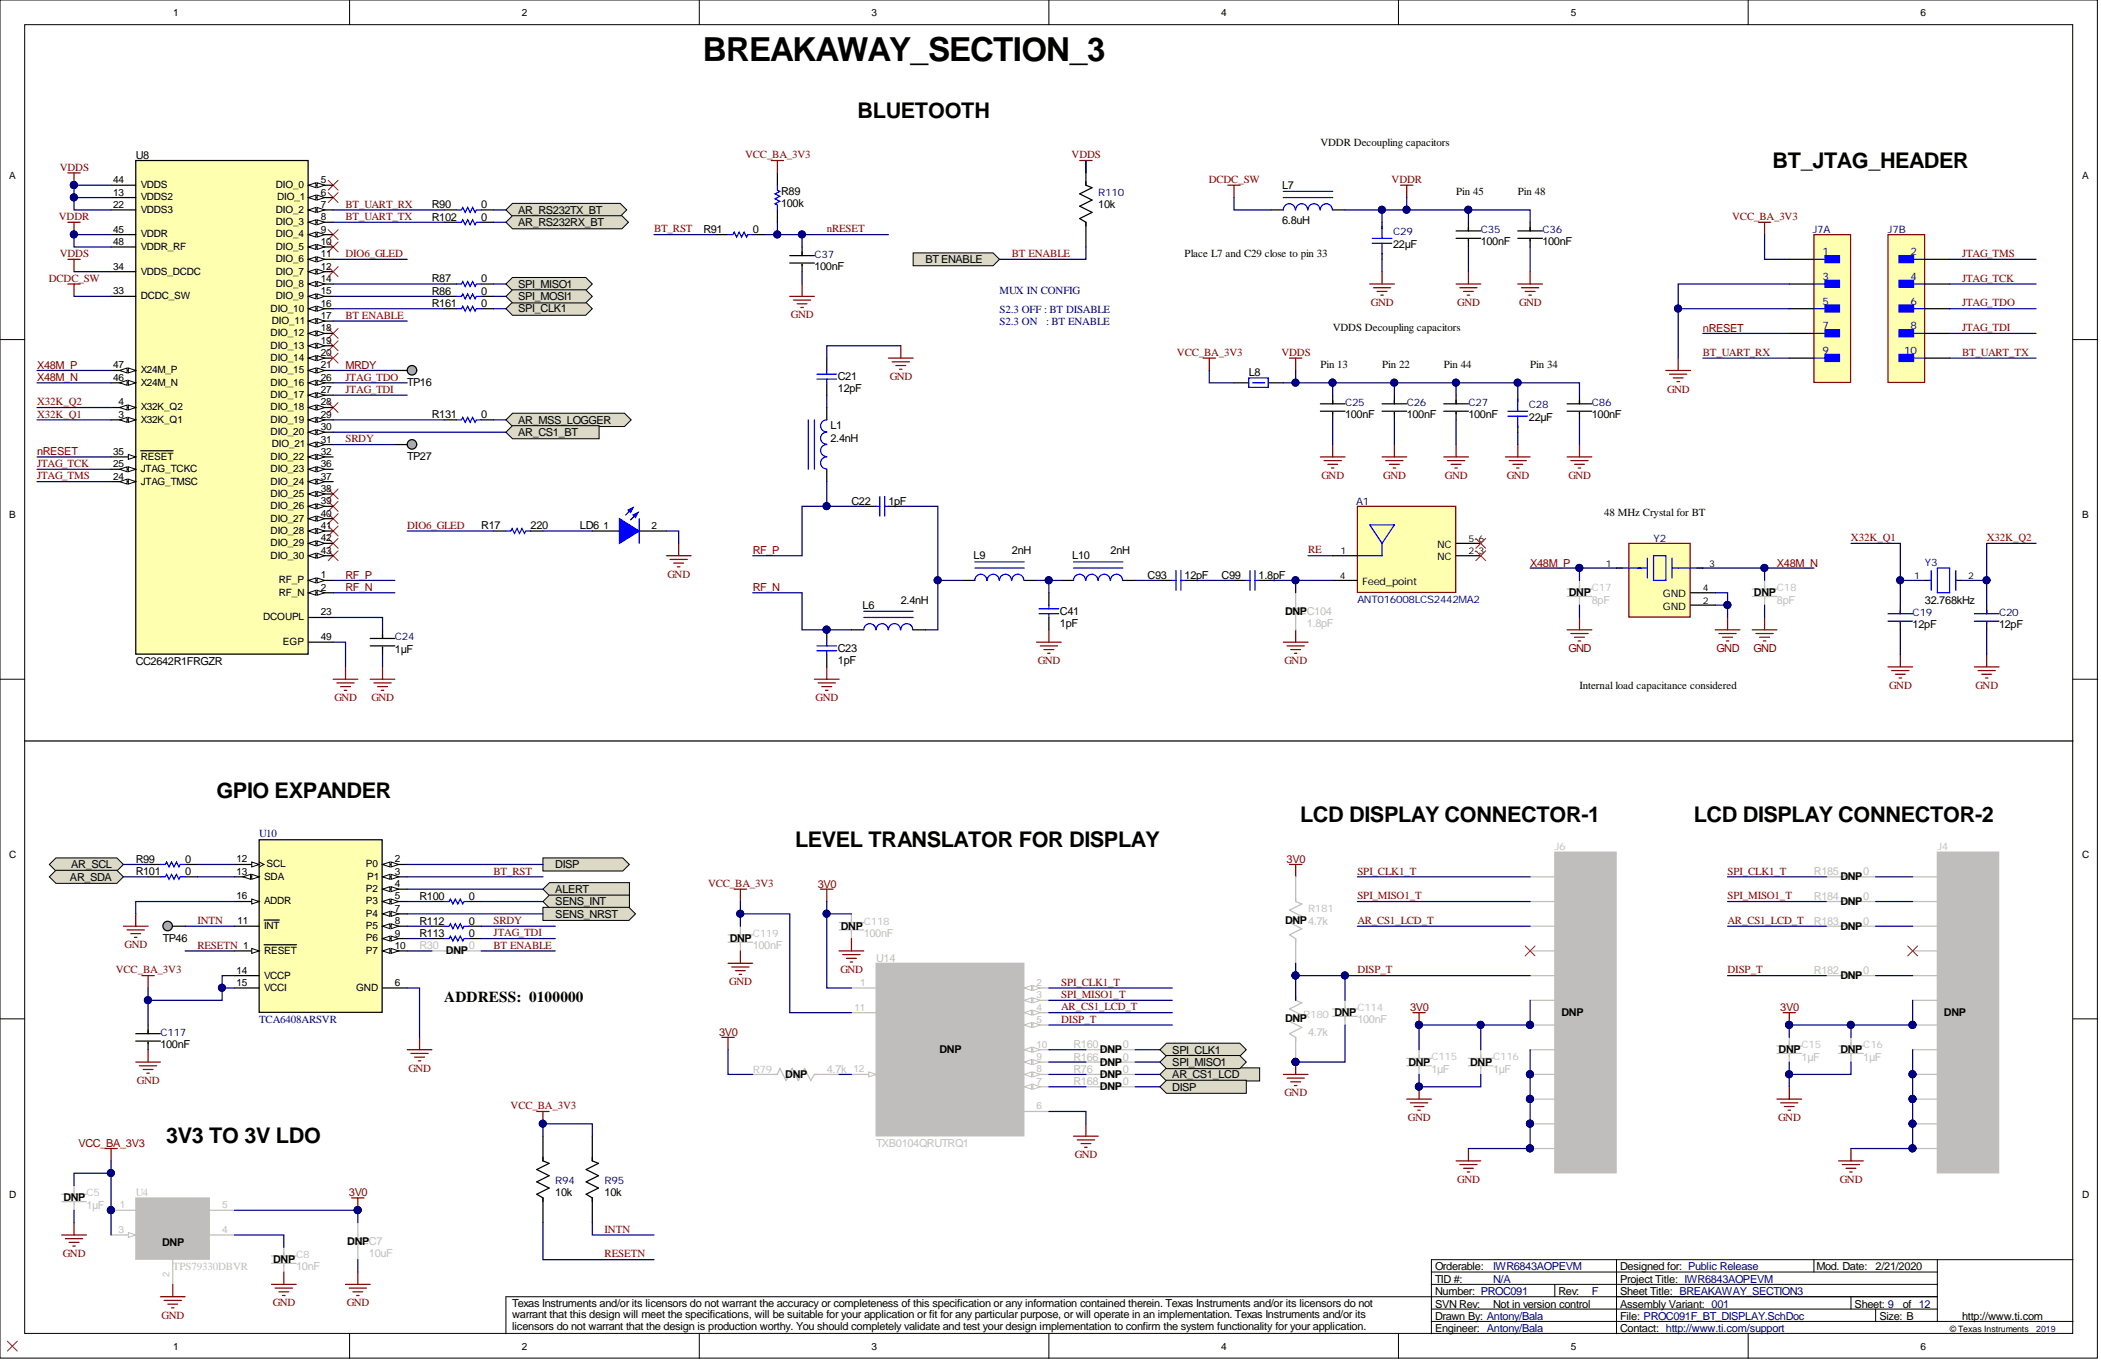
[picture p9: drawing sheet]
<svg xmlns="http://www.w3.org/2000/svg" width="431mm" height="279mm" viewBox="0 0 431 279" stroke-linecap="round" stroke-linejoin="round" font-family="sans-serif">
<defs><g id="words">
<text font-size="6.8" x="144.4" y="12.6">BREAKAWAY_SECTION_3</text>
<g font-size="4.4">
<text x="176.1" y="24.3">BLUETOOTH</text>
<text x="364" y="34.4">BT_JTAG_HEADER</text>
<text x="44.4" y="163.7">GPIO EXPANDER</text>
<text x="163.3" y="173.9">LEVEL TRANSLATOR FOR DISPLAY</text>
<text x="267" y="168.8">LCD DISPLAY CONNECTOR-1</text>
<text x="347.8" y="168.8">LCD DISPLAY CONNECTOR-2</text>
<text x="34.1" y="234.7">3V3 TO 3V LDO</text>
</g>
<text font-size="3.1" x="91.2" y="205.6">ADDRESS: 0100000</text>
<g font-size="2.3">
<text x="27.9" y="32.6">U8</text>
<text x="160.4" y="40">R89</text>
<text x="263.3" y="38.7">L7</text>
<text x="88.7" y="45.3">R102</text>
<text x="88.7" y="42.8">R90</text>
<text x="98.8" y="45.3">0</text>
<text x="98.8" y="42.8">0</text>
<text x="106.4" y="43.9">AR_RS232TX_BT</text>
<text x="106.4" y="46.4">AR_RS232RX_BT</text>
<text x="144.4" y="47.8">R91</text>
<text x="154.6" y="47.8">0</text>
<text x="160.4" y="42.5">100k</text>
<text x="225.5" y="42.8">10k</text>
<text x="263.3" y="46.1">6.8uH</text>
<text x="286.1" y="50.9">22µF</text>
<text x="304.1" y="50.4">100nF</text>
<text x="316.8" y="50.4">100nF</text>
<text x="88.7" y="58">R87</text>
<text x="98.8" y="58">0</text>
<text x="106.4" y="59.1">SPI_MISO1</text>
<text x="167.2" y="55.5">100nF</text>
<text x="190.1" y="54">BTENABLE</text>
<text x="88.7" y="60.5">R86</text>
<text x="88.7" y="63.1">R161</text>
<text x="98.8" y="60.5">0</text>
<text x="98.8" y="63.1">0</text>
<text x="106.4" y="64.2">SPI_CLK1</text>
<text x="106.4" y="61.6">SPI_MOSI1</text>
<text x="256.4" y="77.3">L8</text>
<text x="83.6" y="79.3">TP16</text>
<text x="172.1" y="80.6">12pF</text>
<text x="172.1" y="78">C21</text>
<text x="88.7" y="85.9">R131</text>
<text x="98.8" y="85.9">0</text>
<text x="106.4" y="87">AR_MSS_LOGGER</text>
<text x="106.4" y="89.5">AR_CS1_BT</text>
<text x="170.5" y="88.2">L1</text>
<text x="276.2" y="85.9">100nF</text>
<text x="288.9" y="85.9">100nF</text>
<text x="301.5" y="85.9">100nF</text>
<text x="314" y="86.4">22µF</text>
<text x="326.9" y="85.9">100nF</text>
<text x="83.6" y="94.5">TP27</text>
<text x="170.5" y="90.7">2.4nH</text>
<text x="174.8" y="103.6">C22</text>
<text x="182.4" y="103.6">1pF</text>
<text x="98.8" y="108.7">R17</text>
<text x="109" y="108.7">220</text>
<text x="119.1" y="108.7">LD6</text>
<text x="207.8" y="113.8">2nH</text>
<text x="228.1" y="113.8">2nH</text>
<text x="199.9" y="114.8">L9</text>
<text x="220.2" y="114.8">L10</text>
<text x="235.7" y="118.8">C93</text>
<text x="243.3" y="118.8">12pF</text>
<text x="250.9" y="118.8">C99</text>
<text x="258.5" y="118.8">1.8pF</text>
<text x="177.1" y="124.9">L6</text>
<text x="185" y="123.9">2.4nH</text>
<text x="395.3" y="123.9">32.768kHz</text>
<text x="217.7" y="128.7">1pF</text>
<text x="217.7" y="126.2">C41</text>
<text x="392.8" y="129">12pF</text>
<text x="410.5" y="129">12pF</text>
<text x="27.9" y="136.6">CC2642R1FRGZR</text>
<text x="81.1" y="134.1">1µF</text>
<text x="172.1" y="136.3">1pF</text>
<text x="172.1" y="133.8">C23</text>
<text x="14.6" y="178.2">AR_SCL</text>
<text x="27.9" y="177.2">R99</text>
<text x="27.9" y="179.7">R101</text>
<text x="38" y="177.2">0</text>
<text x="38" y="179.7">0</text>
<text x="114" y="178.2">DISP</text>
<text x="14.4" y="180.8">AR_SDA</text>
<text x="86.2" y="184.8">R100</text>
<text x="96.3" y="184.8">0</text>
<text x="114" y="183.3">ALERT</text>
<text x="114" y="185.8">SENS_INT</text>
<text x="86.2" y="189.8">R112</text>
<text x="96.3" y="189.8">0</text>
<text x="114" y="188.4">SENS_NRST</text>
<text x="33.4" y="193.4">TP46</text>
<text x="86.2" y="192.4">R113</text>
<text x="96.3" y="192.4">0</text>
<text x="32.9" y="215.2">100nF</text>
<text x="240.7" y="221.3">AR_CS1_LCD</text>
<text x="240.7" y="216.3">SPI_CLK1</text>
<text x="240.7" y="218.8">SPI_MISO1</text>
<text x="240.7" y="223.9">DISP</text>
<text x="114" y="245.6">10k</text>
<text x="124.2" y="245.6">10k</text>
<text x="294.7" y="263.4">TID #:</text>
<text x="294.7" y="260.8">Orderable:</text>
<text x="332.7" y="263.4">Project Title: IWR6843AOPEVM</text>
<text x="332.7" y="260.8">Designed for: Public Release</text>
<text x="373" y="260.8">Mod. Date:</text>
<text x="385.2" y="260.8">2/21/2020</text>
<text x="105.2" y="268.2">Texas Instruments and/or its licensors do not warrant the accuracy or completeness of this specification or any information contained therein. Texas Instruments and/or its licensors do not</text>
<text x="294.7" y="268.4">SVN Rev:</text>
<text x="294.7" y="265.9">Number: PROC091</text>
<text x="306.6" y="268.4">Not in version control</text>
<text x="320" y="265.9">Rev:</text>
<text x="332.7" y="265.9">Sheet Title: BREAKAWAY_SECTION3</text>
<text x="332.7" y="268.4">Assembly Variant: 001</text>
<text x="380.9" y="268.4">Sheet: 9</text>
<text x="390.7" y="268.4">of 12</text>
<text x="105.2" y="270.6">warrant that this design will meet the specifications, will be suitable for your application or fit for any particular purpose, or will operate in an implementation. Texas Instruments and/or its</text>
<text x="105.2" y="273">licensors do not warrant that the design is production worthy. You should completely validate and test your design implementation to confirm the system functionality for your application.</text>
<text x="294.7" y="271">Drawn By: Antony/Bala</text>
<text x="294.7" y="273.5">Engineer: Antony/Bala</text>
<text x="332.7" y="271">File: PROC091F_BT_DISPLAY.SchDoc</text>
<text x="332.7" y="273.5">Contact: http://www.ti.com/support</text>
<text x="385.9" y="271">Size: B</text>
<text x="402.9" y="271">http://www.ti.com</text>
</g>
<g font-size="2.3" fill="#800000">
<text x="349.7" y="68.1">nRESET</text>
<text x="7.6" y="75.7">X48M_P</text>
<text x="71" y="75.7">MRDY</text>
<text x="7.6" y="78.3">X48M_N</text>
<text x="7.6" y="93.5">nRESET</text>
<text x="154.6" y="113.8">RF_P</text>
<text x="71" y="118.8">RF_P</text>
<text x="314.2" y="116.3">X48M_P</text>
<text x="364.9" y="116.3">X48M_N</text>
<text x="71" y="121.4">RF_N</text>
<text x="154.6" y="121.4">RF_N</text>
<text x="322.1" y="133.9">GND</text>
<text x="352.5" y="133.9">GND</text>
<text x="360.1" y="133.9">GND</text>
<text x="264.2" y="177.2">3V0</text>
<text x="167.9" y="182.2">3V0</text>
<text x="289.6" y="207.6">3V0</text>
<text x="365.6" y="207.6">3V0</text>
<text x="147.7" y="212.6">3V0</text>
<text x="16.1" y="235.5">VCC_BA_3V3</text>
<text x="71.6" y="245.6">3V0</text>
</g>
<g font-size="2.3" fill="#c0bebc">
<text x="326.9" y="123.9">8pF</text>
<text x="364.9" y="123.9">8pF</text>
<text x="268.4" y="128.7">1.8pF</text>
<text x="372.5" y="179.7">R185</text>
<text x="382.6" y="179.7">0</text>
<text x="372.5" y="184.8">R184</text>
<text x="382.6" y="184.8">0</text>
<text x="372.5" y="189.8">R183</text>
<text x="382.6" y="189.8">0</text>
<text x="86.2" y="194.9">R30</text>
<text x="96.3" y="194.9">0</text>
<text x="154.6" y="194.9">100nF</text>
<text x="177.4" y="192.4">100nF</text>
<text x="179.9" y="197.4">U14</text>
<text x="372.5" y="200">R182</text>
<text x="382.6" y="200">0</text>
<text x="220.5" y="215.2">R160</text>
<text x="230.6" y="215.2">0</text>
<text x="268.6" y="212.6">4.7k</text>
<text x="278.7" y="210.1">100nF</text>
<text x="169.8" y="220.3">4.7k 12</text>
<text x="220.5" y="217.7">R166</text>
<text x="220.5" y="220.3">R76</text>
<text x="230.6" y="217.7">0</text>
<text x="230.6" y="220.3">0</text>
<text x="293.9" y="220.3">1µF</text>
<text x="306.6" y="220.3">1µF</text>
<text x="370" y="217.7">1µF</text>
<text x="382.6" y="217.7">1µF</text>
<text x="220.5" y="222.8">R168</text>
<text x="230.6" y="222.8">0</text>
<text x="179.9" y="235.5">TXB0104QRUTRQ1</text>
<text x="17.7" y="248.1">1µF</text>
<text x="60.8" y="260.8">10nF</text>
<text x="75.8" y="258">10uF</text>
</g>
<g font-size="2.3" fill="#000080">
<text x="306.6" y="263.4">N/A</text>
<text x="306.6" y="260.8">IWR6843AOPEVM</text>
<text x="326.9" y="265.9">F</text>
</g>
<g font-size="2.2">
<text x="271.1" y="29.9">VDDR Decoupling capacitors</text>
<text x="299" y="40">Pin 45</text>
<text x="311.7" y="40">Pin 48</text>
<text x="243.3" y="52.7">Place L7 and C29 close to pin 33</text>
<text x="273.7" y="67.9">VDDS Decoupling capacitors</text>
<text x="271.1" y="75.5">Pin 13</text>
<text x="283.8" y="75.5">Pin 22</text>
<text x="296.5" y="75.5">Pin 44</text>
<text x="314.2" y="75.5">Pin 34</text>
<text x="329.4" y="105.9">48 MHz Crystal for BT</text>
<text x="322.2" y="122.4">DNP</text>
<text x="360.2" y="122.4">DNP</text>
<text x="263.9" y="126.2">DNPC104</text>
<text x="324.4" y="141.4">Internal load capacitance considered</text>
<text x="377.9" y="180.7">DNP</text>
<text x="377.9" y="185.8">DNP</text>
<text x="172.7" y="190.9">DNP</text>
<text x="263.9" y="189.6">DNP4.7k</text>
<text x="377.9" y="190.9">DNP</text>
<text x="91.6" y="195.9">DNP</text>
<text x="149.9" y="193.4">DNP</text>
<text x="377.9" y="201">DNP</text>
<text x="263.9" y="209.9">DNP</text>
<text x="320.7" y="208.6">DNP</text>
<text x="399.2" y="208.6">DNP</text>
<text x="161.3" y="221.3">DNP</text>
<text x="192.9" y="216.2">DNP</text>
<text x="225.9" y="218.8">DNP</text>
<text x="225.9" y="216.2">DNP</text>
<text x="225.9" y="221.3">DNP</text>
<text x="289.2" y="218.8">DNP</text>
<text x="301.9" y="218.8">DNP</text>
<text x="365.3" y="216.2">DNP</text>
<text x="377.9" y="216.2">DNP</text>
<text x="225.9" y="223.8">DNP</text>
<text x="13" y="246.7">DNP</text>
<text x="33.3" y="255.8">DNP</text>
<text x="71.3" y="255.5">DNPC7</text>
<text x="56.1" y="259.3">DNP</text>
</g>
<g font-size="2.2" fill="#800000">
<text x="12.3" y="35">VDDS</text>
<text x="153" y="32.5">VCC_BA_3V3</text>
<text x="220.1" y="32.5">VDDS</text>
<text x="248.2" y="37.6">DCDC_SW</text>
<text x="285.8" y="37.6">VDDR</text>
<text x="12.1" y="45.2">VDDR</text>
<text x="71" y="42.6">BT_UART_RX</text>
<text x="71" y="45.2">BT_UART_TX</text>
<text x="134.3" y="47.7">BT_RST</text>
<text x="169.8" y="47.7">nRESET</text>
<text x="355.7" y="45.2">VCC_BA_3V3</text>
<text x="12.3" y="52.8">VDDS</text>
<text x="71" y="52.8">DIO6_GLED</text>
<text x="207.8" y="52.8">BT ENABLE</text>
<text x="402.9" y="52.8">JTAG_TMS</text>
<text x="10" y="57.8">DCDC_SW</text>
<text x="402.9" y="57.8">JTAG_TCK</text>
<text x="71" y="65.4">BT ENABLE</text>
<text x="162.4" y="65.4">GND</text>
<text x="281.5" y="62.8">GND</text>
<text x="299.3" y="62.8">GND</text>
<text x="311.9" y="62.8">GND</text>
<text x="402.9" y="62.9">JTAG_TDO</text>
<text x="402.9" y="68">JTAG_TDI</text>
<text x="241.7" y="73">VCC_BA_3V3</text>
<text x="263.1" y="73">VDDS</text>
<text x="349.7" y="73">BT_UART_RX</text>
<text x="402.9" y="73">BT_UART_TX</text>
<text x="7.6" y="83.2">X32K_Q2</text>
<text x="71" y="80.7">JTAG_TDI</text>
<text x="71" y="78.1">JTAG_TDO</text>
<text x="182.7" y="78">GND</text>
<text x="342.3" y="80.6">GND</text>
<text x="7.6" y="85.7">X32K_Q1</text>
<text x="7.6" y="95.9">JTAG_TCK</text>
<text x="71" y="90.8">SRDY</text>
<text x="7.6" y="98.4">JTAG_TMS</text>
<text x="271.4" y="98.3">GND</text>
<text x="284.1" y="98.3">GND</text>
<text x="296.7" y="98.3">GND</text>
<text x="309.4" y="98.3">GND</text>
<text x="322.1" y="98.3">GND</text>
<text x="83.6" y="108.5">DIO6_GLED</text>
<text x="268.6" y="113.6">RE</text>
<text x="380.1" y="111.1">X32K_Q1</text>
<text x="408" y="111.1">X32K_Q2</text>
<text x="137.1" y="118.6">GND</text>
<text x="213.1" y="136.4">GND</text>
<text x="263.8" y="136.4">GND</text>
<text x="68.7" y="144">GND</text>
<text x="76.3" y="144">GND</text>
<text x="167.5" y="144">GND</text>
<text x="388" y="141.4">GND</text>
<text x="405.7" y="141.4">GND</text>
<text x="101.4" y="179.5">BT_RST</text>
<text x="278.7" y="179.5">SPI_CLK1_T</text>
<text x="354.8" y="179.5">SPI_CLK1_T</text>
<text x="145.4" y="182.1">VCC_BA_3V3</text>
<text x="278.7" y="184.6">SPI_MISO1_T</text>
<text x="354.8" y="184.6">SPI_MISO1_T</text>
<text x="40.5" y="189.7">INTN</text>
<text x="101.4" y="189.7">SRDY</text>
<text x="278.7" y="189.7">AR_CS1_LCD_T</text>
<text x="354.8" y="189.7">AR_CS1_LCD_T</text>
<text x="25.6" y="194.7">GND</text>
<text x="40.5" y="194.7">RESETN 1</text>
<text x="101.4" y="194.7">BT ENABLE</text>
<text x="101.4" y="192.2">JTAG_TDI</text>
<text x="23.8" y="199.8">VCC_BA_3V3</text>
<text x="149.8" y="202.3">GND</text>
<text x="172.6" y="199.7">GND</text>
<text x="217.9" y="202.4">SPI_CLK1_T</text>
<text x="278.7" y="199.8">DISP_T</text>
<text x="354.8" y="199.8">DISP_T</text>
<text x="217.9" y="204.9">SPI_MISO1_T</text>
<text x="217.9" y="207.4">AR_CS1_LCD_T</text>
<text x="217.9" y="210">DISP_T</text>
<text x="83.9" y="220">GND</text>
<text x="28.1" y="222.6">GND</text>
<text x="104.9" y="227.7">VCC_BA_3V3</text>
<text x="263.8" y="225.1">GND</text>
<text x="289.1" y="230.2">GND</text>
<text x="365.1" y="230.2">GND</text>
<text x="220.7" y="237.8">GND</text>
<text x="299.3" y="242.8">GND</text>
<text x="377.8" y="242.8">GND</text>
<text x="124.2" y="253.1">INTN</text>
<text x="12.9" y="258.1">GND</text>
<text x="124.2" y="258.1">RESETN</text>
<text x="56" y="268.2">GND</text>
<text x="71.2" y="268.2">GND</text>
<text x="33.2" y="270.7">GND</text>
</g>
<g font-size="2.2" fill="#000080">
<text x="205.3" y="60.4">MUX IN CONFIG</text>
<text x="205.3" y="64.2">S2.3 OFF : BT DISABLE</text>
<text x="205.3" y="66.7">S2.3 ON</text>
<text x="214.8" y="66.7">: BT ENABLE</text>
<text x="53.2" y="171.9">U10</text>
<text x="53.2" y="210">TCA6408ARSVR</text>
</g>
<g font-size="2.2" fill="#c0bebc">
<text x="27.9" y="245.5">U4</text>
<text x="35.5" y="260.7">TPS79330DBVR</text>
</g>
<g font-size="2.1">
<text x="35.5" y="3.2">1</text>
<text x="107.2" y="3.2">2</text>
<text x="179" y="3.2">3</text>
<text x="250.8" y="3.2">4</text>
<text x="322.6" y="3.2">5</text>
<text x="394.4" y="3.2">6</text>
<text x="1.9" y="36.7">A</text>
<text x="23.2" y="40.1">13</text>
<text x="23.2" y="37.6">44</text>
<text x="28.9" y="41.2">VDDS2</text>
<text x="28.9" y="38.6">VDDS</text>
<text x="56.7" y="38.6">DIO_0</text>
<text x="56.9" y="41.2">DIO_1</text>
<text x="65.9" y="37.6">5</text>
<text x="65.9" y="40.1">6</text>
<text x="427.6" y="36.7">A</text>
<text x="23.2" y="42.7">22</text>
<text x="23.2" y="47.7">45</text>
<text x="28.9" y="43.7">VDDS3</text>
<text x="56.7" y="43.7">DIO_2</text>
<text x="56.7" y="46.2">DIO_3</text>
<text x="65.9" y="42.7">7</text>
<text x="65.9" y="45.2">8</text>
<text x="65.9" y="47.7">9</text>
<text x="23.2" y="50.3">48</text>
<text x="28.9" y="51.3">VDDR_RF</text>
<text x="28.9" y="48.8">VDDR</text>
<text x="56.7" y="48.8">DIO_4</text>
<text x="56.7" y="51.3">DIO_5</text>
<text x="56.7" y="53.8">DIO_6</text>
<text x="65.9" y="50.3">10</text>
<text x="65.9" y="52.8">11</text>
<text x="23.2" y="55.3">34</text>
<text x="28.9" y="56.4">VDDS_DCDC</text>
<text x="56.7" y="56.4">DIO_7</text>
<text x="56.7" y="58.9">DIO_8</text>
<text x="65.9" y="55.3">12</text>
<text x="65.9" y="57.9">14</text>
<text x="23.2" y="60.4">33</text>
<text x="28.9" y="61.4">DCDC_SW</text>
<text x="55.6" y="64">DIO_10</text>
<text x="56.7" y="61.4">DIO_9</text>
<text x="65.9" y="63">16</text>
<text x="65.9" y="65.5">17</text>
<text x="65.9" y="60.4">15</text>
<text x="55.6" y="69">DIO_12</text>
<text x="55.6" y="71.6">DIO_13</text>
<text x="55.8" y="66.5">DIO_11</text>
<text x="65.9" y="68">18</text>
<text x="65.9" y="70.6">19</text>
<text x="23.2" y="75.6">47</text>
<text x="28.9" y="76.6">X24M_P</text>
<text x="55.6" y="74.1">DIO_14</text>
<text x="55.6" y="76.6">DIO_15</text>
<text x="65.9" y="73.1">20</text>
<text x="65.9" y="75.6">21</text>
<text x="23.2" y="78.2">46</text>
<text x="24.3" y="83.2">4</text>
<text x="28.9" y="79.2">X24M_N</text>
<text x="55.6" y="79.2">DIO_16</text>
<text x="55.6" y="81.7">DIO_17</text>
<text x="65.9" y="78.2">26</text>
<text x="65.9" y="80.7">27</text>
<text x="65.9" y="83.2">28</text>
<text x="24.3" y="85.8">3</text>
<text x="28.9" y="86.8">X32K_Q1</text>
<text x="28.9" y="84.3">X32K_Q2</text>
<text x="55.6" y="84.3">DIO_18</text>
<text x="55.6" y="86.8">DIO_19</text>
<text x="55.6" y="89.3">DIO_20</text>
<text x="65.9" y="85.8">29</text>
<text x="65.9" y="88.3">30</text>
<text x="23.2" y="95.9">25</text>
<text x="23.2" y="93.4">35</text>
<text x="28.9" y="94.4">RESET</text>
<text x="55.6" y="94.4">DIO_22</text>
<text x="55.8" y="91.9">DIO_21</text>
<text x="65.9" y="90.8">31</text>
<text x="65.9" y="93.4">32</text>
<text x="65.9" y="95.9">36</text>
<text x="23.2" y="98.4">24</text>
<text x="28.9" y="99.5">JTAG_TMSC</text>
<text x="28.9" y="96.9">JTAG_TCKC</text>
<text x="55.6" y="96.9">DIO_23</text>
<text x="55.6" y="99.5">DIO_24</text>
<text x="55.6" y="102">DIO_25</text>
<text x="65.9" y="98.4">37</text>
<text x="65.9" y="101">38</text>
<text x="1.9" y="106.4">B</text>
<text x="55.6" y="104.5">DIO_26</text>
<text x="55.6" y="107.1">DIO_27</text>
<text x="65.9" y="103.5">39</text>
<text x="65.9" y="106.1">40</text>
<text x="427.6" y="106.4">B</text>
<text x="55.6" y="109.6">DIO_28</text>
<text x="55.6" y="112.1">DIO_29</text>
<text x="65.9" y="113.7">43</text>
<text x="65.9" y="108.6">41</text>
<text x="65.9" y="111.1">42</text>
<text x="123.9" y="108.6">1</text>
<text x="133.8" y="108.6">2</text>
<text x="295.1" y="112.5">NC</text>
<text x="55.6" y="114.7">DIO_30</text>
<text x="57.3" y="119.7">RF_P</text>
<text x="65.9" y="118.7">1</text>
<text x="295.1" y="115">NC</text>
<text x="57.3" y="122.3">RF_N</text>
<text x="65.9" y="121.3">2</text>
<text x="279.8" y="120.1">Feed_point</text>
<text x="341.5" y="125.1">GND</text>
<text x="341.5" y="122.6">GND</text>
<text x="54.1" y="127.4">DCOUPL</text>
<text x="65.9" y="126.3">23</text>
<text x="65.9" y="131.4">49</text>
<text x="58.1" y="132.4">EGP</text>
<text x="1.9" y="176.2">C</text>
<text x="48.6" y="177">12</text>
<text x="48.6" y="179.6">13</text>
<text x="54.7" y="178.1">SCL</text>
<text x="75.2" y="178.1">P0</text>
<text x="81.1" y="177">2</text>
<text x="81.1" y="179.6">3</text>
<text x="427.6" y="176.2">C</text>
<text x="48.6" y="184.7">16</text>
<text x="54.2" y="180.6">SDA</text>
<text x="54.2" y="185.7">ADDR</text>
<text x="75.2" y="183.1">P2</text>
<text x="75.2" y="185.7">P3</text>
<text x="75.4" y="180.6">P1</text>
<text x="81.1" y="182.1">4</text>
<text x="81.1" y="184.7">5</text>
<text x="48.8" y="189.7">11</text>
<text x="54.2" y="190.7">INT</text>
<text x="75.2" y="188.2">P4</text>
<text x="75.2" y="190.7">P5</text>
<text x="81.1" y="187.2">7</text>
<text x="81.1" y="189.7">8</text>
<text x="54.2" y="195.8">RESET</text>
<text x="75.2" y="193.3">P6</text>
<text x="75.2" y="195.8">P7</text>
<text x="81.1" y="192.3">9</text>
<text x="81.1" y="194.8">10</text>
<text x="48.6" y="199.9">14</text>
<text x="48.6" y="202.4">15</text>
<text x="54.2" y="200.9">VCCP</text>
<text x="54.2" y="203.4">VCCI</text>
<text x="73.2" y="203.4">GND</text>
<text x="81.1" y="202.4">6</text>
<text x="1.9" y="245.9">D</text>
<text x="427.6" y="245.9">D</text>
<text x="35.5" y="277.1">1</text>
<text x="107.2" y="277.1">2</text>
<text x="179" y="277.1">3</text>
<text x="250.8" y="277.1">4</text>
<text x="322.6" y="277.1">5</text>
<text x="394.4" y="277.1">6</text>
</g>
<g font-size="2.1" fill="#000080">
<text x="225.5" y="40.2">R110</text>
<text x="304.1" y="47.8">C35</text>
<text x="316.8" y="47.8">C36</text>
<text x="372.2" y="47.8">J7A</text>
<text x="387.7" y="47.8">J7B</text>
<text x="167.2" y="52.9">C37</text>
<text x="286.1" y="48.3">C29</text>
<text x="374.3" y="52.4">1</text>
<text x="392.3" y="52.4">2</text>
<text x="374.3" y="57.5">3</text>
<text x="392.3" y="57.5">4</text>
<text x="374.3" y="62.5">5</text>
<text x="392.3" y="62.5">6</text>
<text x="374.3" y="67.6">7</text>
<text x="392.3" y="67.6">8</text>
<text x="374.3" y="72.7">9</text>
<text x="391" y="72.7">10</text>
<text x="276.2" y="83.3">C25</text>
<text x="288.9" y="83.3">C26</text>
<text x="301.5" y="83.3">C27</text>
<text x="314" y="83.8">C28</text>
<text x="326.9" y="83.3">C86</text>
<text x="278.5" y="103.6">A1</text>
<text x="339.6" y="111.2">Y2</text>
<text x="395.3" y="116.3">Y3</text>
<text x="278.7" y="123.9">ANT016008LCS2442MA2</text>
<text x="81.1" y="131.5">C24</text>
<text x="392.8" y="126.4">C19</text>
<text x="410.5" y="126.4">C20</text>
<text x="32.9" y="212.6">C117</text>
<text x="114" y="243">R94</text>
<text x="124.2" y="243">R95</text>
</g>
<g font-size="2.1" fill="#c0bebc">
<text x="326.9" y="121.3">C17</text>
<text x="364.9" y="121.3">C18</text>
<text x="319.3" y="174.6">J6</text>
<text x="397.8" y="174.6">J4</text>
<text x="177.4" y="189.8">C118</text>
<text x="268.6" y="187.3">R181</text>
<text x="154.6" y="192.3">C119</text>
<text x="176.6" y="202.4">1</text>
<text x="212.9" y="202.4">2</text>
<text x="175.5" y="207.5">11</text>
<text x="212.9" y="204.9">3</text>
<text x="212.9" y="207.5">4</text>
<text x="267.6" y="209.1">R180 DNP</text>
<text x="278.7" y="207.5">C114</text>
<text x="321.1" y="209.6">7</text>
<text x="399.6" y="209.6">7</text>
<text x="212.9" y="210">5</text>
<text x="212.9" y="215.1">10</text>
<text x="370" y="215.2">C15</text>
<text x="382.6" y="215.2">C16</text>
<text x="154.6" y="220.2">R79</text>
<text x="212.9" y="217.6">9</text>
<text x="212.9" y="220.1">8</text>
<text x="293.9" y="217.7">C115</text>
<text x="306.6" y="217.7">C116</text>
<text x="212.9" y="222.7">7</text>
<text x="212.9" y="227.8">6</text>
<text x="17.7" y="245.6">C5</text>
<text x="24.6" y="248">1</text>
<text x="45.6" y="248">5</text>
<text x="24.3" y="253.1">3</text>
<text x="45.6" y="253.1">4</text>
<text x="60.8" y="258.3">C8</text>
</g>
<text font-size="2" fill="#c0bebc" x="34.8" y="262.1" transform="rotate(-90 34.8 262.1)">2</text>
<g font-size="1.9">
<text x="275.3" y="113.8">1</text>
<text x="301.5" y="113.8">2-3</text>
<text x="301.5" y="111.3">5-6</text>
<text x="275.1" y="118.9">4</text>
<text x="329.7" y="116.3">1</text>
<text x="351" y="116.3">3</text>
<text x="393.1" y="118.9">1</text>
<text x="404.2" y="118.9">2</text>
<text x="349.7" y="123.9">2</text>
<text x="349.7" y="121.4">4</text>
</g>
<text font-size="1.8" x="400.4" y="273.4">© Texas Instruments</text>
<text font-size="1.8" fill="#000080" x="418.1" y="273.4">2019</text>
</g></defs>
<g fill="#fff" stroke="#000" stroke-width=".21">
<path d="M0 0h430.7v278.8h-430.7z"/>
<path d="M5.1 5.1h420.5v268.6h-420.5z"/>
</g>
<g fill="none" stroke="#000" stroke-width=".21">
<path d="M71.8 0v5.1M143.6 0v5.1M215.4 0v5.1M287.2 0v5.1M359 0v5.1M0 69.7h5.1M425.7 69.7h5.1M0 139.4h5.1M425.7 139.4h5.1M0 209.2h5.1M425.7 209.2h5.1M332 258.6h-38.1v15.2"/>
<path d="M372.5 258.6v2.5M397.8 258.6v12.7M425.7 258.6h-93.7v15.2M71.8 273.8v5.1M143.6 273.8v5.1M215.4 273.8v5.1M287.2 273.8v5.1M293.9 271.3h131.8M293.9 268.7h103.9M293.9 263.7h103.9M293.9 261.1h103.9M319.3 263.7v2.5"/>
<path d="M359 273.8v5.1M380.1 266.2v2.5M385.2 268.7v2.6M397.8 266.2h-293.9v7.6"/>
</g>
<g fill="none" stroke="#000" stroke-width=".25">
<path d="M299 47.4h5.1M299 48.9h5.1M301.5 45.6v1.8M301.5 49.2v1.5M311.7 47.4h5.1M311.7 48.9h5.1M314.2 45.6v1.8M314.2 49.2v1.5M283.8 82.9h5.1M283.8 84.4h5.1M286.3 81.1v1.8M286.3 84.7v1.5"/>
<path d="M296.5 82.9h5M296.5 84.4h5M299 81.1v1.8M299 84.7v1.5M395.3 119.2h1.3M401.6 119.2h1.3"/>
</g>
<g fill="none" stroke="#800000" stroke-width=".25">
<path d="M287.6 38h2.5M288.9 38v2.6M281.3 58.3h5M282 59.1h3.6M282.8 59.8h2M283.8 55.8v2.5M299 58.3h5.1M299.8 59.1h3.5M300.5 59.8h2.1M301.5 55.8v2.5M311.7 58.3h5.1M312.4 59.1h3.6"/>
<path d="M313.2 59.8h2M314.2 55.8v2.5M283.6 60.6h.5M301.3 60.6h.5M314 60.6h.5M283.8 93.8h5.1M284.6 94.6h3.5M285.3 95.3h2.1M286.1 96.1h.5M286.3 91.3v2.5M296.5 93.8h5M297.2 94.6h3.6"/>
<path d="M298 95.3h2M298.8 96.1h.5M299 91.3v2.5M309.1 93.8h5.1M309.9 94.6h3.6M310.7 95.3h2M311.4 96.1h.5M311.7 91.3v2.5M321.8 93.8h5.1M322.6 94.6h3.5M323.3 95.3h2.1M324.1 96.1h.5"/>
<path d="M324.4 91.3v2.5M387.7 136.9h5.1M388.5 137.7h3.5M389.2 138.4h2M390 139.2h.5M390.2 134.4v2.5M405.4 136.9h5.1M406.2 137.7h3.5M407 138.4h2M407.7 139.2h.5M408 134.4v2.5"/>
</g>
<g fill="#fff" stroke="#fff" stroke-width=".21">
<path d="M271.1 27.9h32.9v2.4h-32.9z"/>
<path d="M273.7 65.9h30.3v2.5h-30.3z"/>
<path d="M271.1 73.5h7.6v2.5h-7.6z"/>
<path d="M283.8 73.5h10.1v2.5h-10.1z"/>
<path d="M314.2 73.5h7.5v2.5h-7.5z"/>
<path d="M299 38h7.5v2.5h-7.5z"/>
<path d="M311.7 38h10v2.5h-10z"/>
</g>
<path d="M396.1 119.2h.5M396.6 117.1v4.1M397.8 116.6h2.6v5.1h-2.6zM401.6 117.1v4.1M401.6 119.2h.3" fill="none" stroke="#00f" stroke-width=".25"/>
<path d="M278.7 103.9h20.2v17.7h-20.2z" fill="#ffffb0" stroke="#800000" stroke-width=".25"/>
<path d="M281.3 107.7h5l-2.5 3.8zM283.8 111.5v2.6h-5.1M387.7 126h5.1M387.7 127.5h5.1M390.2 125.2v.8M390.2 127.8v.2M405.4 126h5.1M405.4 127.5h5.1M408 125.2v.8M408 127.8v.2" fill="none" stroke="#00f" stroke-width=".25"/>
<path d="M273.7 114.1h5M273.7 119.2h5M299 114.1h5.1M299 111.5h5.1M390.2 124.2v1.8M390.2 127.8v1.5M408 124.2v1.8M408 127.8v1.5" fill="none" stroke="#000" stroke-width=".25"/>
<g fill="none" stroke="#800000" stroke-width=".25">
<path d="M252.1 38h2.6M253.4 38v2.6M321.8 129.3h5.1M322.6 130.1h3.5M323.3 130.8h2.1M324.1 131.6h.5M324.4 126.8v2.5M359.8 129.3h5.1M360.6 130.1h3.5M361.3 130.8h2.1M362.1 131.6h.5M362.4 126.8v2.5"/>
<path d="M149.5 197.8h5.1M150.3 198.5h3.5M150.8 182.5h2.5M151 199.3h2.1M152 182.5v2.6M152 195.2v2.6M168.5 182.5h2.5M169.8 182.5v2.6M172.3 195.2h5.1M173.1 196h3.5M173.8 196.7h2.1M174.6 197.5h.5"/>
<path d="M174.8 192.7v2.5M151.8 200h.5M290.1 207.9h2.6M291.4 207.9v2.5M366.2 207.9h2.5M367.4 207.9v2.5M288.9 225.6h5M289.6 226.4h3.6M290.4 227.2h2M291.2 227.9h.5M291.4 223.1v2.5M299 238.3h5.1"/>
<path d="M299.8 239.1h3.5M300.5 239.8h2.1M301.5 235.8v2.5M377.6 238.3h5M378.3 239.1h3.6M379.1 239.8h2M380.1 235.8v2.5M301.3 240.6h.5M379.8 240.6h.6"/>
</g>
<path d="M313.2 194.2l2 2M315.2 194.2l-2 2M391.8 194.2l2 2M393.8 194.2l-2 2M1.5 275.3l2 2.1M3.5 275.3l-2 2.1" fill="none" stroke="#f00" stroke-width=".21"/>
<g fill="none" stroke="#c0bebc" stroke-width=".25">
<path d="M324.4 119.2v1.7M362.4 119.2v1.7M321.8 120.9h5.1M321.8 122.5h5.1M324.4 122.7v1.5M359.8 120.9h5.1M359.8 122.5h5.1M362.4 122.7v1.5M149.5 191.9h5.1M149.5 193.4h5.1M152 190.1v1.8M152 193.7v1.5"/>
<path d="M172.3 189.4h5.1M172.3 190.9h5.1M174.8 187.6v1.8M174.8 191.2v1.5M314.2 180h10.7M314.2 185.1h10.7M314.2 190.1h10.7M314.2 195.2h10.7M392.8 180h10.6M392.8 185.1h10.6M392.8 190.1h10.6M392.8 195.2h10.6"/>
<path d="M288.9 217.3h5M288.9 218.8h5M291.4 215.5v1.8M291.4 219v1.6M301.5 217.3h5.1M301.5 218.8h5.1M304.1 215.5v1.8M304.1 219v1.6M314.2 200.3h10.7M314.2 205.4h10.7M314.2 210.4h10.7M314.2 215.5h10.7"/>
<path d="M364.9 214.7h5.1M364.9 216.3h5.1M367.4 213v1.7M367.4 216.5v1.5M392.8 200.3h10.6M392.8 205.4h10.6M392.8 210.4h10.6M392.8 215.5h10.6M314.2 220.6h10.7M314.2 225.6h10.7M314.2 230.7h10.7M314.2 235.8h10.7"/>
<path d="M392.8 220.6h10.6M392.8 225.6h10.6M392.8 230.7h10.6M392.8 235.8h10.6"/>
<circle cx="325.6" cy="180" r=".72"/>
<circle cx="404.1" cy="180" r=".72"/>
<circle cx="325.6" cy="185" r=".72"/>
<circle cx="325.6" cy="190.1" r=".72"/>
<circle cx="325.6" cy="195.2" r=".72"/>
<circle cx="404.1" cy="185" r=".72"/>
<circle cx="404.1" cy="190.1" r=".72"/>
<circle cx="404.1" cy="195.2" r=".72"/>
<circle cx="325.6" cy="205.3" r=".72"/>
<circle cx="325.6" cy="210.4" r=".72"/>
<circle cx="325.6" cy="200.2" r=".72"/>
<circle cx="325.6" cy="215.5" r=".72"/>
<circle cx="404.1" cy="205.3" r=".72"/>
<circle cx="404.1" cy="200.2" r=".72"/>
<circle cx="404.1" cy="210.4" r=".72"/>
<circle cx="404.1" cy="215.5" r=".72"/>
<circle cx="325.6" cy="235.7" r=".72"/>
<circle cx="325.6" cy="220.5" r=".72"/>
<circle cx="325.6" cy="230.7" r=".72"/>
<circle cx="325.6" cy="225.6" r=".72"/>
<circle cx="404.1" cy="235.7" r=".72"/>
<circle cx="404.1" cy="220.5" r=".72"/>
<circle cx="404.1" cy="230.7" r=".72"/>
<circle cx="404.1" cy="225.6" r=".72"/>
</g>
<g fill="#c0bebc" stroke="#c0bebc" stroke-width=".25">
<path d="M319.3 174.9h12.6v65.9h-12.6z"/>
<path d="M397.8 174.9h12.6v65.9h-12.6z"/>
</g>
<g fill="#000080" stroke="#000080" stroke-width=".21">
<circle cx="314.2" cy="210.4" r=".72"/>
<circle cx="314.2" cy="220.5" r=".72"/>
<circle cx="314.2" cy="225.6" r=".72"/>
<circle cx="314.2" cy="230.7" r=".72"/>
<circle cx="314.2" cy="235.7" r=".72"/>
<circle cx="291.4" cy="210.4" r=".72"/>
<circle cx="291.4" cy="223.1" r=".72"/>
<circle cx="392.7" cy="210.4" r=".72"/>
<circle cx="392.7" cy="220.5" r=".72"/>
<circle cx="392.7" cy="225.6" r=".72"/>
<circle cx="392.7" cy="230.7" r=".72"/>
<circle cx="392.7" cy="235.7" r=".72"/>
<circle cx="367.4" cy="210.4" r=".72"/>
</g>
<path d="M329.4 103.9h22.8v2.5h-22.8z" fill="#fff" stroke="#fff" stroke-width=".21"/>
<g fill="#dcd9c7" stroke="#000" stroke-width=".21">
<path d="M239.5 219.2h19.2v2.7h-19.2l-1.3-1.3z" fill-rule="evenodd"/>
<path d="M239.5 214.2h15.1l1.3 1.3-1.3 1.3h-15.1l-1.3-1.3z" fill-rule="evenodd"/>
<path d="M239.5 216.7h15.1l1.3 1.3-1.3 1.4h-15.1l-1.3-1.4z" fill-rule="evenodd"/>
<path d="M239.5 221.8h16.4v2.6h-16.4l-1.3-1.3z" fill-rule="evenodd"/>
</g>
<path d="M266.1 180v5.1l1.2 .5-2.5 1.2 2.5 1.3-2.5 1.3 2.5 1.3-2.5 1.2 1.3 .8v5.1M223 218h3.5l.3-.5 .5 1 .5-1 .5 1 .5-1 .5 1 .3-.5h3.5M266.1 200.3v5.1l1.2 .5-2.5 1.2 2.5 1.3-2.5 1.3 2.5 1.2-2.5 1.3 1.3 .8v5M22.8 248.5h5.1M22.8 253.5h5.1M35.5 258.6v5.1" fill="none" stroke="#c0bebc" stroke-width=".25"/>
<g fill="#000080" stroke="#000080" stroke-width=".21">
<circle cx="266" cy="218" r=".72"/>
<circle cx="266" cy="200.2" r=".72"/>
<circle cx="22.8" cy="248.4" r=".72"/>
</g>
<path d="M264.8 177.5h2.5M266.1 177.5v2.5M266.1 218v2.6M263.5 220.6h5.1M264.3 221.3h3.5M265.1 222.1h2M265.8 222.9h.5" fill="none" stroke="#800000" stroke-width=".25"/>
<path d="M324.4 139.4h37.9v2.5h-37.9z" fill="#fff" stroke="#fff" stroke-width=".21"/>
<path d="M27.9 245.9h15.1v12.6h-15.1z" fill="#c0bebc" stroke="#c0bebc" stroke-width=".21"/>
<path d="M26.4 253l1.5 .5-1.5 .5z" fill="#fff"/>
<path d="M26.4 253l1.5 .5-1.5 .5z" fill="none" stroke="#c0bebc" stroke-width=".21"/>
<g fill="none" stroke="#c0bebc" stroke-width=".25">
<path d="M174.8 202.8h5.1M210.3 205.4h5.1M12.7 245.2h5M12.7 246.7h5M15.2 243.4v1.8M15.2 246.9v1.6M43.1 253.5h5M43.1 248.5h5M55.7 257.8h5.1M55.7 259.4h5.1M58.3 256.1v1.7M58.3 259.6v1.5"/>
<path d="M71.5 254.3h4M71.5 255.3h4M73.5 251v3.3M73.5 255.3v3.3"/>
</g>
<g fill="#000080" stroke="#000080" stroke-width=".21">
<circle cx="22.8" cy="248.4" r=".72"/>
<circle cx="73.4" cy="248.4" r=".72"/>
</g>
<g fill="none" stroke="#800000" stroke-width=".25">
<path d="M221.7 33h2.6M223 33v2.5M21.5 235.8h2.6M22.8 235.8v2.5M12.7 253.5h5M13.4 254.3h3.6M14.2 255.1h2M15 255.8h.5M15.2 251v2.5M72.2 245.9h2.6M73.5 245.9v2.6M32.9 266.2h5.1"/>
<path d="M33.7 267h3.5M34.5 267.7h2M35.2 268.5h.5M35.5 263.7v2.5M55.7 263.7h5.1M56.5 264.4h3.6M57.3 265.2h2M58 266h.5M58.3 261.1v2.6M71 263.7h5M71.7 264.4h3.6M72.5 265.2h2"/>
<path d="M73.2 266h.5M73.5 261.1v2.6"/>
</g>
<path d="M223 33v5l1.3 .5-2.6 1.3 2.6 1.3-2.6 1.2 2.6 1.3-2.6 1.3 1.3 .7v5.1" fill="none" stroke="#000" stroke-width=".25"/>
<path d="M179.9 197.8h30.3v35.4h-30.3z" fill="#c0bebc" stroke="#c0bebc" stroke-width=".25"/>
<path d="M210.3 205.4l1.5-.5v1z" fill="#fff"/>
<path d="M210.3 205.4l1.5-.5v1z" fill="none" stroke="#c0bebc" stroke-width=".21"/>
<path d="M212.1 204.9l1.5 .5-1.5 .5z" fill="#fff"/>
<path d="M212.1 204.9l1.5 .5-1.5 .5z" fill="none" stroke="#c0bebc" stroke-width=".21"/>
<path d="M210.3 207.9h5.1" fill="none" stroke="#c0bebc" stroke-width=".25"/>
<path d="M210.3 207.9l1.5-.5v1z" fill="#fff"/>
<path d="M210.3 207.9l1.5-.5v1z" fill="none" stroke="#c0bebc" stroke-width=".21"/>
<path d="M212.1 207.4l1.5 .5-1.5 .5z" fill="#fff"/>
<path d="M212.1 207.4l1.5 .5-1.5 .5z" fill="none" stroke="#c0bebc" stroke-width=".21"/>
<path d="M210.3 218h5.1" fill="none" stroke="#c0bebc" stroke-width=".25"/>
<path d="M210.3 218l1.5-.5v1z" fill="#fff"/>
<path d="M210.3 218l1.5-.5v1z" fill="none" stroke="#c0bebc" stroke-width=".21"/>
<path d="M212.1 217.5l1.5 .5-1.5 .5z" fill="#fff"/>
<path d="M212.1 217.5l1.5 .5-1.5 .5z" fill="none" stroke="#c0bebc" stroke-width=".21"/>
<path d="M210.3 210.4h5.1" fill="none" stroke="#c0bebc" stroke-width=".25"/>
<path d="M210.3 210.4l1.5-.5v1z" fill="#fff"/>
<path d="M210.3 210.4l1.5-.5v1z" fill="none" stroke="#c0bebc" stroke-width=".21"/>
<path d="M212.1 209.9l1.5 .5-1.5 .5z" fill="#fff"/>
<path d="M212.1 209.9l1.5 .5-1.5 .5z" fill="none" stroke="#c0bebc" stroke-width=".21"/>
<path d="M210.3 215.5h5.1" fill="none" stroke="#c0bebc" stroke-width=".25"/>
<path d="M210.3 215.5l1.5-.5v1z" fill="#fff"/>
<path d="M210.3 215.5l1.5-.5v1z" fill="none" stroke="#c0bebc" stroke-width=".21"/>
<path d="M212.1 215l1.5 .5-1.5 .5z" fill="#fff"/>
<path d="M212.1 215l1.5 .5-1.5 .5z" fill="none" stroke="#c0bebc" stroke-width=".21"/>
<path d="M210.3 223.1h5.1" fill="none" stroke="#c0bebc" stroke-width=".25"/>
<path d="M210.3 223.1l1.5-.5v1z" fill="#fff"/>
<path d="M210.3 223.1l1.5-.5v1z" fill="none" stroke="#c0bebc" stroke-width=".21"/>
<path d="M212.1 222.6l1.5 .5-1.5 .5z" fill="#fff"/>
<path d="M212.1 222.6l1.5 .5-1.5 .5z" fill="none" stroke="#c0bebc" stroke-width=".21"/>
<path d="M210.3 220.6h5.1" fill="none" stroke="#c0bebc" stroke-width=".25"/>
<path d="M210.3 220.6l1.5-.5v1z" fill="#fff"/>
<path d="M210.3 220.6l1.5-.5v1z" fill="none" stroke="#c0bebc" stroke-width=".21"/>
<path d="M212.1 220.1l1.5 .5-1.5 .5z" fill="#fff"/>
<path d="M212.1 220.1l1.5 .5-1.5 .5z" fill="none" stroke="#c0bebc" stroke-width=".21"/>
<path d="M174.8 207.9h5.1M174.8 220.6h5.1M210.3 228.2h5.1" fill="none" stroke="#c0bebc" stroke-width=".25"/>
<path d="M178.4 220.1l1.5 .5-1.5 .5z" fill="#fff"/>
<path d="M178.4 220.1l1.5 .5-1.5 .5z" fill="none" stroke="#c0bebc" stroke-width=".21"/>
<path d="M210.3 202.8h5.1" fill="none" stroke="#c0bebc" stroke-width=".25"/>
<path d="M210.3 202.8l1.5-.5v1z" fill="#fff"/>
<path d="M210.3 202.8l1.5-.5v1z" fill="none" stroke="#c0bebc" stroke-width=".21"/>
<path d="M212.1 202.3l1.5 .5-1.5 .5z" fill="#fff"/>
<path d="M212.1 202.3l1.5 .5-1.5 .5z" fill="none" stroke="#c0bebc" stroke-width=".21"/>
<g fill="none" stroke="#800000" stroke-width=".25">
<path d="M27.9 218h5M28.6 218.8h3.6M29.1 200.3h2.6M29.4 219.6h2M30.4 200.3v2.5M30.4 215.5v2.5M148.2 213h2.6M149.5 213v2.5M30.2 220.3h.5M220.5 233.2h5M221.2 234h3.6M222 234.8h2"/>
<path d="M222.7 235.5h.5M223 230.7v2.5M364.9 225.6h5.1M365.7 226.4h3.5M366.4 227.2h2M367.2 227.9h.5M367.4 223.1v2.5"/>
</g>
<path d="M273.7 208.7h5M273.7 207.1h5M276.2 205.4v1.5M276.2 208.7v1.7M377.6 214.7h5M377.6 216.3h5M380.1 213v1.7M380.1 216.5v1.5M154.6 220.6h5l.5-1.3 1.3 2.5 1.3-2.5 1.2 2.5 1.3-2.5 1.3 2.5 .7-1.2h5.1" fill="none" stroke="#c0bebc" stroke-width=".25"/>
<path d="M91.2 202.8h35.4v5h-35.4z" fill="#fff" stroke="#fff" stroke-width=".21"/>
<g fill="#dcd9c7" stroke="#000" stroke-width=".21">
<path d="M11.5 176.1h12.5l1.3 1.4-1.3 1.3h-12.5l-1.4-1.3z" fill-rule="evenodd"/>
<path d="M11.5 178.7h12.5l1.3 1.3-1.3 1.3h-12.5l-1.4-1.3z" fill-rule="evenodd"/>
</g>
<path d="M53.2 172.4h25.3v35.4h-25.3z" fill="#ffffb0" stroke="#000" stroke-width=".25"/>
<path d="M48.1 195.2h5.1" fill="none" stroke="#000" stroke-width=".25"/>
<path d="M51.7 194.7l1.5 .5-1.5 .5z" fill="#fff"/>
<path d="M51.7 194.7l1.5 .5-1.5 .5z" fill="none" stroke="#000" stroke-width=".21"/>
<path d="M78.6 177.5h5M54.2 193.9h1.4M55.7 193.9h1.2M57 193.9h1.3M58.4 193.9h2.5" fill="none" stroke="#000" stroke-width=".25"/>
<path d="M78.6 177.5l1.5-.5v1z" fill="#fff"/>
<path d="M78.6 177.5l1.5-.5v1z" fill="none" stroke="#000" stroke-width=".21"/>
<path d="M80.3 177l1.5 .5-1.5 .5z" fill="#fff"/>
<path d="M80.3 177l1.5 .5-1.5 .5z" fill="none" stroke="#000" stroke-width=".21"/>
<path d="M78.6 180h5" fill="none" stroke="#000" stroke-width=".25"/>
<path d="M78.6 180l1.5-.5v1z" fill="#fff"/>
<path d="M78.6 180l1.5-.5v1z" fill="none" stroke="#000" stroke-width=".21"/>
<path d="M80.3 179.5l1.5 .5-1.5 .5z" fill="#fff"/>
<path d="M80.3 179.5l1.5 .5-1.5 .5z" fill="none" stroke="#000" stroke-width=".21"/>
<path d="M78.6 182.5h5" fill="none" stroke="#000" stroke-width=".25"/>
<path d="M78.6 182.5l1.5-.5v1z" fill="#fff"/>
<path d="M78.6 182.5l1.5-.5v1z" fill="none" stroke="#000" stroke-width=".21"/>
<path d="M80.3 182l1.5 .5-1.5 .5z" fill="#fff"/>
<path d="M80.3 182l1.5 .5-1.5 .5z" fill="none" stroke="#000" stroke-width=".21"/>
<path d="M78.6 185.1h5" fill="none" stroke="#000" stroke-width=".25"/>
<path d="M78.6 185.1l1.5-.5v1z" fill="#fff"/>
<path d="M78.6 185.1l1.5-.5v1z" fill="none" stroke="#000" stroke-width=".21"/>
<path d="M80.3 184.6l1.5 .5-1.5 .5z" fill="#fff"/>
<path d="M80.3 184.6l1.5 .5-1.5 .5z" fill="none" stroke="#000" stroke-width=".21"/>
<path d="M78.6 187.6h5M78.6 202.8h5" fill="none" stroke="#000" stroke-width=".25"/>
<path d="M78.6 187.6l1.5-.5v1z" fill="#fff"/>
<path d="M78.6 187.6l1.5-.5v1z" fill="none" stroke="#000" stroke-width=".21"/>
<path d="M80.3 187.1l1.5 .5-1.5 .5z" fill="#fff"/>
<path d="M80.3 187.1l1.5 .5-1.5 .5z" fill="none" stroke="#000" stroke-width=".21"/>
<path d="M78.6 190.1h5" fill="none" stroke="#000" stroke-width=".25"/>
<path d="M78.6 190.1l1.5-.5v1.1z" fill="#fff"/>
<path d="M78.6 190.1l1.5-.5v1.1z" fill="none" stroke="#000" stroke-width=".21"/>
<path d="M80.3 189.6l1.5 .5-1.5 .6z" fill="#fff"/>
<path d="M80.3 189.6l1.5 .5-1.5 .6z" fill="none" stroke="#000" stroke-width=".21"/>
<path d="M78.6 192.7h5" fill="none" stroke="#000" stroke-width=".25"/>
<path d="M78.6 192.7l1.5-.5v1z" fill="#fff"/>
<path d="M78.6 192.7l1.5-.5v1z" fill="none" stroke="#000" stroke-width=".21"/>
<path d="M80.3 192.2l1.5 .5-1.5 .5z" fill="#fff"/>
<path d="M80.3 192.2l1.5 .5-1.5 .5z" fill="none" stroke="#000" stroke-width=".21"/>
<path d="M78.6 195.2h5" fill="none" stroke="#000" stroke-width=".25"/>
<path d="M78.6 195.2l1.5-.5v1z" fill="#fff"/>
<path d="M78.6 195.2l1.5-.5v1z" fill="none" stroke="#000" stroke-width=".21"/>
<path d="M80.3 194.7l1.5 .5-1.5 .5z" fill="#fff"/>
<path d="M53.2 177l1 .5-1 .5M80.3 194.7l1.5 .5-1.5 .5z" fill="none" stroke="#000" stroke-width=".21"/>
<path d="M48.1 177.5h5.1M48.1 190.1h5.1M54.2 188.9h.4M54.7 188.9h1.3M56.2 188.9h1.1" fill="none" stroke="#000" stroke-width=".25"/>
<path d="M51.7 177l1.5 .5-1.5 .5z" fill="#fff"/>
<path d="M51.7 177l1.5 .5-1.5 .5z" fill="none" stroke="#000" stroke-width=".21"/>
<path d="M48.1 180h5.1" fill="none" stroke="#000" stroke-width=".25"/>
<path d="M51.7 179.5l1.5 .5-1.5 .5z" fill="#fff"/>
<path d="M51.7 179.5l1.5 .5-1.5 .5z" fill="none" stroke="#000" stroke-width=".21"/>
<path d="M49.9 180l1.5-.5v1z" fill="#fff"/>
<path d="M49.9 180l1.5-.5v1z" fill="none" stroke="#000" stroke-width=".21"/>
<path d="M48.1 185.1h5.1M48.1 200.3h5.1M48.1 202.8h5.1" fill="none" stroke="#000" stroke-width=".25"/>
<path d="M51.7 184.6l1.5 .5-1.5 .5z" fill="#fff"/>
<path d="M51.7 184.6l1.5 .5-1.5 .5z" fill="none" stroke="#000" stroke-width=".21"/>
<path d="M83.6 215.5h5.1M84.4 216.3h3.5M85.1 217h2.1M85.9 217.8h.5M86.2 213v2.5" fill="none" stroke="#800000" stroke-width=".25"/>
<path d="M27.9 212.2h5M27.9 213.7h5M30.4 210.4v1.8M30.4 214v1.5" fill="none" stroke="#000" stroke-width=".25"/>
<g fill="#dcd9c7" stroke="#000" stroke-width=".21">
<path d="M112.8 181.2h16.5v2.7h-16.5l-1.3-1.4z" fill-rule="evenodd"/>
<path d="M112.8 183.8h16.5v2.6h-16.5l-1.3-1.3z" fill-rule="evenodd"/>
<path d="M111.5 176.1h16.4l1.3 1.4-1.3 1.3h-16.4z" fill-rule="evenodd"/>
</g>
<path d="M25.3 190.1h5.1M26.1 190.9h3.5M26.9 191.7h2M27.6 192.4h.5M27.9 187.6v2.5" fill="none" stroke="#800000" stroke-width=".25"/>
<path d="M111.5 186.3h17.7l1.3 1.3-1.3 1.4h-17.7z" fill-rule="evenodd" fill="#dcd9c7" stroke="#000" stroke-width=".21"/>
<g fill="none" stroke="#000" stroke-width=".25">
<path d="M159.6 35.5v2.5M159.6 43.1v2.5M162.2 52.5h5M162.2 54h5M164.7 50.7v1.8M164.7 54.3v1.5M261 43.1h2.5M273.7 43.1h2.5M283.8 45.6v1.3M283.8 52v1.2M253.4 78.6h3M260.5 78.6h3"/>
<path d="M169.8 83.7v2.5M169.8 96.3v2.6M271.1 82.9h5.1M271.1 84.4h5.1M273.7 81.1v1.8M273.7 84.7v1.5M321.8 82.9h5.1M321.8 84.4h5.1M324.4 81.1v1.8M324.4 84.7v1.5M197.7 119.2h2.5M210.3 119.2h2.6"/>
<path d="M217.9 119.2h2.6M230.6 119.2h2.5M174.8 129.3h2.6M187.5 129.3h2.6M111.5 233.2v5.1l1.3 .5-2.6 1.3 2.6 1.3-2.6 1.2 2.6 1.3-2.6 1.3 1.3 .7v5.1M121.6 233.2v5.1l1.3 .5-2.5 1.3 2.5 1.3-2.5 1.2 2.5 1.3-2.5 1.3 1.2 .7v5.1"/>
</g>
<g fill="none" stroke="#800000" stroke-width=".25">
<path d="M13.9 35.5h2.6M15.2 35.5v2.5M158.4 33h2.5M159.6 33v2.5M13.9 45.6h2.6M13.9 58.3h2.6M15.2 45.6v2.6M15.2 58.3v2.5M164.7 58.3v2.5M162.2 60.8h5M162.9 61.6h3.6M163.7 62.4h2"/>
<path d="M164.5 63.1h.5M182.4 73.5h5.1M183.2 74.3h3.6M184 75h2M184.7 75.8h.5M185 71v2.5M247.1 73.5h2.5M248.3 73.5v2.6M264.8 73.5h2.5M266.1 73.5v2.6M271.1 93.8h5.1M271.9 94.6h3.5"/>
<path d="M272.7 95.3h2M273.4 96.1h.5M273.7 91.3v2.5M167.2 139.4h5.1M169.8 136.9v2.5M212.9 131.8h5M213.6 132.6h3.6M214.4 133.4h2M215.1 134.1h.5M215.4 129.3v2.5M263.5 131.8h5.1M264.3 132.6h3.5"/>
<path d="M265.1 133.4h2M265.8 134.1h.5M266.1 129.3v2.5M168 140.2h3.6M168.8 141h2M169.5 141.7h.5M110.2 228.2h2.6M111.5 228.2v2.5"/>
</g>
<g fill="#000080" stroke="#000080" stroke-width=".21">
<circle cx="111.5" cy="230.7" r=".72"/>
<circle cx="15.2" cy="38" r=".72"/>
<circle cx="15.2" cy="48.1" r=".72"/>
</g>
<g fill="#fff" stroke="#fff" stroke-width=".21">
<path d="M296.5 73.5h7.5v2.5h-7.5z"/>
<path d="M243.3 50.7h32.8v2.5h-32.8z"/>
</g>
<g fill="none" stroke="#00f" stroke-width=".25">
<path d="M159.6 38v1l.5 .3-1 .5 1 .5-1 .5 1 .5-1 .5 .5 .3v1M263.5 39.3h10.2M263.5 40.6h10.2M266 43.1a1.23 1.23 0 0 0-1.2-1.3 1.23 1.23 0 0 0-1.3 1.3M268.5 43.1a1.23 1.23 0 0 0-1.2-1.3 1.23 1.23 0 0 0-1.2 1.3M271.1 43.1a1.23 1.23 0 0 0-1.3-1.3 1.23 1.23 0 0 0-1.2 1.3M273.6 43.1a1.23 1.23 0 0 0-1.2-1.3 1.23 1.23 0 0 0-1.3 1.3M281.8 48.9h4M281.8 49.9h4M283.8 46.4v2.5M283.8 49.9v2.3M256.4 77.6h4v1.9h-4z"/>
<path d="M257.2 78.6h2.5M166 86.2v10.1M167.2 86.2v10.1M169.8 93.8a1.23 1.23 0 0 0-1.3 1.2 1.23 1.23 0 0 0 1.3 1.3M169.8 91.3a1.23 1.23 0 0 0-1.3 1.2 1.23 1.23 0 0 0 1.3 1.2M169.8 88.7a1.23 1.23 0 0 0-1.3 1.3 1.23 1.23 0 0 0 1.3 1.2M169.8 86.2a1.23 1.23 0 0 0-1.3 1.2 1.23 1.23 0 0 0 1.3 1.3M200.2 116.6h10.1M200.2 115.4h10.1M202.6 119.2a1.23 1.23 0 0 0-1.2-1.3 1.23 1.23 0 0 0-1.2 1.3M205.2 119.2a1.23 1.23 0 0 0-1.3-1.3 1.23 1.23 0 0 0-1.2 1.3M207.7 119.2a1.23 1.23 0 0 0-1.2-1.3 1.23 1.23 0 0 0-1.2 1.3"/>
<path d="M210.2 119.2a1.23 1.23 0 0 0-1.2-1.3 1.23 1.23 0 0 0-1.2 1.3M220.5 116.6h10.1M220.5 115.4h10.1M222.9 119.2a1.23 1.23 0 0 0-1.2-1.3 1.23 1.23 0 0 0-1.2 1.3M225.4 119.2a1.23 1.23 0 0 0-1.2-1.3 1.23 1.23 0 0 0-1.2 1.3M228 119.2a1.23 1.23 0 0 0-1.2-1.3 1.23 1.23 0 0 0-1.3 1.3M230.5 119.2a1.23 1.23 0 0 0-1.2-1.3 1.23 1.23 0 0 0-1.2 1.3M177.4 126.8h10.1M177.4 125.5h10.1M179.8 129.3a1.23 1.23 0 0 0-1.2-1.3 1.23 1.23 0 0 0-1.2 1.3M182.4 129.3a1.23 1.23 0 0 0-1.3-1.3 1.23 1.23 0 0 0-1.2 1.3M184.9 129.3a1.23 1.23 0 0 0-1.2-1.3 1.23 1.23 0 0 0-1.3 1.3"/>
<path d="M187.4 129.3a1.23 1.23 0 0 0-1.2-1.3 1.23 1.23 0 0 0-1.2 1.3"/>
</g>
<path d="M105.2 62h15.1l1.3 1.4-1.3 1.3h-15.1l-1.3-1.3z" fill-rule="evenodd" fill="#dcd9c7" stroke="#000" stroke-width=".21"/>
<g fill="none" stroke="#f00" stroke-width=".21">
<path d="M67.4 37l2 2M67.4 39.5l2 2.1M69.4 37l-2 2M69.4 39.5l-2 2.1M67.4 47.2l2 2M67.4 49.7l2 2M69.4 47.2l-2 2M69.4 49.7l-2 2M67.4 67.4l2 2.1M67.4 70l2 2M69.4 67.4l-2 2.1M69.4 70l-2 2"/>
<path d="M67.4 82.6l2 2.1M69.4 82.6l-2 2.1M67.4 100.4l2 2M67.4 102.9l2 2.1M67.4 105.5l2 2M67.4 108l2 2M67.4 110.5l2 2.1M67.4 113.1l2 2M69.4 100.4l-2 2M69.4 102.9l-2 2.1M69.4 105.5l-2 2M69.4 108l-2 2"/>
<path d="M69.4 110.5l-2 2.1M69.4 113.1l-2 2"/>
</g>
<path d="M361.1 45.6h2.5M362.4 45.6v2.6" fill="none" stroke="#800000" stroke-width=".25"/>
<g fill="#dcd9c7" stroke="#000" stroke-width=".21">
<path d="M105.2 41.8h22.2l1.3 1.3-1.3 1.3h-22.2l-1.3-1.3z" fill-rule="evenodd"/>
<path d="M105.2 44.3h22.5l1.4 1.3-1.4 1.4h-22.5l-1.3-1.4z" fill-rule="evenodd"/>
</g>
<path d="M27.9 33h35.4v101.3h-35.4z" fill="#ffffb0" stroke="#000" stroke-width=".25"/>
<path d="M63.3 119.2h5.1" fill="none" stroke="#000" stroke-width=".25"/>
<path d="M63.3 119.2l1.6-.6v1.1z" fill="#fff"/>
<path d="M63.3 119.2l1.6-.6v1.1z" fill="none" stroke="#000" stroke-width=".21"/>
<path d="M65.1 118.6l1.5 .6-1.5 .5z" fill="#fff"/>
<path d="M65.1 118.6l1.5 .6-1.5 .5z" fill="none" stroke="#000" stroke-width=".21"/>
<path d="M63.3 121.7h5.1" fill="none" stroke="#000" stroke-width=".25"/>
<path d="M63.3 121.7l1.6-.5v1z" fill="#fff"/>
<path d="M63.3 121.7l1.6-.5v1z" fill="none" stroke="#000" stroke-width=".21"/>
<path d="M65.1 121.2l1.5 .5-1.5 .5z" fill="#fff"/>
<path d="M65.1 121.2l1.5 .5-1.5 .5z" fill="none" stroke="#000" stroke-width=".21"/>
<path d="M63.3 63.4h5.1" fill="none" stroke="#000" stroke-width=".25"/>
<path d="M63.3 63.4l1.6-.5v1z" fill="#fff"/>
<path d="M63.3 63.4l1.6-.5v1z" fill="none" stroke="#000" stroke-width=".21"/>
<path d="M65.1 62.9l1.5 .5-1.5 .5z" fill="#fff"/>
<path d="M65.1 62.9l1.5 .5-1.5 .5z" fill="none" stroke="#000" stroke-width=".21"/>
<path d="M22.8 50.7h5.1M22.8 86.2h5.1" fill="none" stroke="#000" stroke-width=".25"/>
<path d="M26.4 85.7l1.5 .5-1.5 .5z" fill="#fff"/>
<path d="M26.4 85.7l1.5 .5-1.5 .5z" fill="none" stroke="#000" stroke-width=".21"/>
<path d="M24.6 86.2l1.5-.5v1z" fill="#fff"/>
<path d="M24.6 86.2l1.5-.5v1z" fill="none" stroke="#000" stroke-width=".21"/>
<path d="M22.8 83.7h5.1" fill="none" stroke="#000" stroke-width=".25"/>
<path d="M26.4 83.2l1.5 .5-1.5 .5z" fill="#fff"/>
<path d="M26.4 83.2l1.5 .5-1.5 .5z" fill="none" stroke="#000" stroke-width=".21"/>
<path d="M24.6 83.7l1.5-.5v1z" fill="#fff"/>
<path d="M24.6 83.7l1.5-.5v1z" fill="none" stroke="#000" stroke-width=".21"/>
<path d="M63.3 65.9h5.1" fill="none" stroke="#000" stroke-width=".25"/>
<path d="M63.3 65.9l1.6-.5v1z" fill="#fff"/>
<path d="M63.3 65.9l1.6-.5v1z" fill="none" stroke="#000" stroke-width=".21"/>
<path d="M65.1 65.4l1.5 .5-1.5 .5z" fill="#fff"/>
<path d="M65.1 65.4l1.5 .5-1.5 .5z" fill="none" stroke="#000" stroke-width=".21"/>
<path d="M63.3 38h5.1" fill="none" stroke="#000" stroke-width=".25"/>
<path d="M63.3 38l1.6-.5v1z" fill="#fff"/>
<path d="M63.3 38l1.6-.5v1z" fill="none" stroke="#000" stroke-width=".21"/>
<path d="M65.1 37.5l1.5 .5-1.5 .5z" fill="#fff"/>
<path d="M65.1 37.5l1.5 .5-1.5 .5z" fill="none" stroke="#000" stroke-width=".21"/>
<path d="M63.3 40.6h5.1" fill="none" stroke="#000" stroke-width=".25"/>
<path d="M63.3 40.6l1.6-.5v1z" fill="#fff"/>
<path d="M63.3 40.6l1.6-.5v1z" fill="none" stroke="#000" stroke-width=".21"/>
<path d="M65.1 40.1l1.5 .5-1.5 .5z" fill="#fff"/>
<path d="M65.1 40.1l1.5 .5-1.5 .5z" fill="none" stroke="#000" stroke-width=".21"/>
<path d="M63.3 43.1h5.1" fill="none" stroke="#000" stroke-width=".25"/>
<path d="M63.3 43.1l1.6-.5v1z" fill="#fff"/>
<path d="M63.3 43.1l1.6-.5v1z" fill="none" stroke="#000" stroke-width=".21"/>
<path d="M65.1 42.6l1.5 .5-1.5 .5z" fill="#fff"/>
<path d="M65.1 42.6l1.5 .5-1.5 .5z" fill="none" stroke="#000" stroke-width=".21"/>
<path d="M22.8 43.1h5.1M22.8 98.9h5.1M63.3 126.8h5.1" fill="none" stroke="#000" stroke-width=".25"/>
<path d="M26.4 98.4l1.5 .5-1.5 .5z" fill="#fff"/>
<path d="M26.4 98.4l1.5 .5-1.5 .5z" fill="none" stroke="#000" stroke-width=".21"/>
<path d="M24.6 98.9l1.5-.5v1z" fill="#fff"/>
<path d="M24.6 98.9l1.5-.5v1z" fill="none" stroke="#000" stroke-width=".21"/>
<path d="M22.8 96.3h5.1" fill="none" stroke="#000" stroke-width=".25"/>
<path d="M26.4 95.8l1.5 .5-1.5 .5z" fill="#fff"/>
<path d="M26.4 95.8l1.5 .5-1.5 .5z" fill="none" stroke="#000" stroke-width=".21"/>
<path d="M24.6 96.3l1.5-.5v1z" fill="#fff"/>
<path d="M24.6 96.3l1.5-.5v1z" fill="none" stroke="#000" stroke-width=".21"/>
<path d="M63.3 45.6h5.1" fill="none" stroke="#000" stroke-width=".25"/>
<path d="M63.3 45.6l1.6-.5v1z" fill="#fff"/>
<path d="M63.3 45.6l1.6-.5v1z" fill="none" stroke="#000" stroke-width=".21"/>
<path d="M65.1 45.1l1.5 .5-1.5 .5z" fill="#fff"/>
<path d="M65.1 45.1l1.5 .5-1.5 .5z" fill="none" stroke="#000" stroke-width=".21"/>
<path d="M63.3 48.2h5.1" fill="none" stroke="#000" stroke-width=".25"/>
<path d="M63.3 48.2l1.6-.5v1z" fill="#fff"/>
<path d="M63.3 48.2l1.6-.5v1z" fill="none" stroke="#000" stroke-width=".21"/>
<path d="M65.1 47.7l1.5 .5-1.5 .5z" fill="#fff"/>
<path d="M65.1 47.7l1.5 .5-1.5 .5z" fill="none" stroke="#000" stroke-width=".21"/>
<path d="M63.3 68.4h5.1" fill="none" stroke="#000" stroke-width=".25"/>
<path d="M63.3 68.4l1.6-.5v1.1z" fill="#fff"/>
<path d="M63.3 68.4l1.6-.5v1.1z" fill="none" stroke="#000" stroke-width=".21"/>
<path d="M65.1 67.9l1.5 .5-1.5 .6z" fill="#fff"/>
<path d="M65.1 67.9l1.5 .5-1.5 .6z" fill="none" stroke="#000" stroke-width=".21"/>
<path d="M22.8 55.8h5.1M22.8 60.8h5.1M63.3 71h5.1" fill="none" stroke="#000" stroke-width=".25"/>
<path d="M63.3 71l1.6-.5v1z" fill="#fff"/>
<path d="M63.3 71l1.6-.5v1z" fill="none" stroke="#000" stroke-width=".21"/>
<path d="M65.1 70.5l1.5 .5-1.5 .5z" fill="#fff"/>
<path d="M65.1 70.5l1.5 .5-1.5 .5z" fill="none" stroke="#000" stroke-width=".21"/>
<path d="M22.8 93.8h5.1" fill="none" stroke="#000" stroke-width=".25"/>
<path d="M26.4 93.3l1.5 .5-1.5 .5z" fill="#fff"/>
<path d="M26.4 93.3l1.5 .5-1.5 .5z" fill="none" stroke="#000" stroke-width=".21"/>
<path d="M63.3 50.7h5.1M28.9 92.5h1.3M30.3 92.5h1.3M31.7 92.5h1.2M33 92.5h2.6" fill="none" stroke="#000" stroke-width=".25"/>
<path d="M63.3 50.7l1.6-.5v1z" fill="#fff"/>
<path d="M63.3 50.7l1.6-.5v1z" fill="none" stroke="#000" stroke-width=".21"/>
<path d="M65.1 50.2l1.5 .5-1.5 .5z" fill="#fff"/>
<path d="M65.1 50.2l1.5 .5-1.5 .5z" fill="none" stroke="#000" stroke-width=".21"/>
<path d="M63.3 53.2h5.1" fill="none" stroke="#000" stroke-width=".25"/>
<path d="M63.3 53.2l1.6-.5v1z" fill="#fff"/>
<path d="M63.3 53.2l1.6-.5v1z" fill="none" stroke="#000" stroke-width=".21"/>
<path d="M65.1 52.7l1.5 .5-1.5 .5z" fill="#fff"/>
<path d="M65.1 52.7l1.5 .5-1.5 .5z" fill="none" stroke="#000" stroke-width=".21"/>
<path d="M63.3 55.8h5.1" fill="none" stroke="#000" stroke-width=".25"/>
<path d="M63.3 55.8l1.6-.5v1z" fill="#fff"/>
<path d="M63.3 55.8l1.6-.5v1z" fill="none" stroke="#000" stroke-width=".21"/>
<path d="M65.1 55.3l1.5 .5-1.5 .5z" fill="#fff"/>
<path d="M65.1 55.3l1.5 .5-1.5 .5z" fill="none" stroke="#000" stroke-width=".21"/>
<path d="M63.3 58.3h5.1" fill="none" stroke="#000" stroke-width=".25"/>
<path d="M63.3 58.3l1.6-.5v1z" fill="#fff"/>
<path d="M63.3 58.3l1.6-.5v1z" fill="none" stroke="#000" stroke-width=".21"/>
<path d="M65.1 57.8l1.5 .5-1.5 .5z" fill="#fff"/>
<path d="M65.1 57.8l1.5 .5-1.5 .5z" fill="none" stroke="#000" stroke-width=".21"/>
<path d="M63.3 60.8h5.1" fill="none" stroke="#000" stroke-width=".25"/>
<path d="M63.3 60.8l1.6-.5v1z" fill="#fff"/>
<path d="M63.3 60.8l1.6-.5v1z" fill="none" stroke="#000" stroke-width=".21"/>
<path d="M65.1 60.3l1.5 .5-1.5 .5z" fill="#fff"/>
<path d="M65.1 60.3l1.5 .5-1.5 .5z" fill="none" stroke="#000" stroke-width=".21"/>
<path d="M22.8 38h5.1M22.8 40.6h5.1M63.3 73.5h5.1" fill="none" stroke="#000" stroke-width=".25"/>
<path d="M63.3 73.5l1.6-.5v1z" fill="#fff"/>
<path d="M63.3 73.5l1.6-.5v1z" fill="none" stroke="#000" stroke-width=".21"/>
<path d="M65.1 73l1.5 .5-1.5 .5z" fill="#fff"/>
<path d="M65.1 73l1.5 .5-1.5 .5z" fill="none" stroke="#000" stroke-width=".21"/>
<path d="M22.8 78.6h5.1" fill="none" stroke="#000" stroke-width=".25"/>
<path d="M26.4 78.1l1.5 .5-1.5 .5z" fill="#fff"/>
<path d="M26.4 78.1l1.5 .5-1.5 .5z" fill="none" stroke="#000" stroke-width=".21"/>
<path d="M24.6 78.6l1.5-.5v1z" fill="#fff"/>
<path d="M24.6 78.6l1.5-.5v1z" fill="none" stroke="#000" stroke-width=".21"/>
<path d="M22.8 76.1h5.1" fill="none" stroke="#000" stroke-width=".25"/>
<path d="M26.4 75.5l1.5 .6-1.5 .5z" fill="#fff"/>
<path d="M26.4 75.5l1.5 .6-1.5 .5z" fill="none" stroke="#000" stroke-width=".21"/>
<path d="M24.6 76.1l1.5-.6v1.1z" fill="#fff"/>
<path d="M24.6 76.1l1.5-.6v1.1z" fill="none" stroke="#000" stroke-width=".21"/>
<path d="M22.8 48.2h5.1M63.3 114.1h5.1" fill="none" stroke="#000" stroke-width=".25"/>
<path d="M63.3 114.1l1.6-.5v1z" fill="#fff"/>
<path d="M63.3 114.1l1.6-.5v1z" fill="none" stroke="#000" stroke-width=".21"/>
<path d="M65.1 113.6l1.5 .5-1.5 .5z" fill="#fff"/>
<path d="M65.1 113.6l1.5 .5-1.5 .5z" fill="none" stroke="#000" stroke-width=".21"/>
<path d="M63.3 76.1h5.1M63.3 131.8h5.1" fill="none" stroke="#000" stroke-width=".25"/>
<path d="M63.3 76.1l1.6-.6v1.1z" fill="#fff"/>
<path d="M63.3 76.1l1.6-.6v1.1z" fill="none" stroke="#000" stroke-width=".21"/>
<path d="M65.1 75.5l1.5 .6-1.5 .5z" fill="#fff"/>
<path d="M65.1 75.5l1.5 .6-1.5 .5z" fill="none" stroke="#000" stroke-width=".21"/>
<path d="M63.3 78.6h5.1" fill="none" stroke="#000" stroke-width=".25"/>
<path d="M63.3 78.6l1.6-.5v1z" fill="#fff"/>
<path d="M63.3 78.6l1.6-.5v1z" fill="none" stroke="#000" stroke-width=".21"/>
<path d="M65.1 78.1l1.5 .5-1.5 .5z" fill="#fff"/>
<path d="M65.1 78.1l1.5 .5-1.5 .5z" fill="none" stroke="#000" stroke-width=".21"/>
<path d="M63.3 81.1h5.1" fill="none" stroke="#000" stroke-width=".25"/>
<path d="M63.3 81.1l1.6-.5v1z" fill="#fff"/>
<path d="M63.3 81.1l1.6-.5v1z" fill="none" stroke="#000" stroke-width=".21"/>
<path d="M65.1 80.6l1.5 .5-1.5 .5z" fill="#fff"/>
<path d="M65.1 80.6l1.5 .5-1.5 .5z" fill="none" stroke="#000" stroke-width=".21"/>
<path d="M63.3 83.7h5.1" fill="none" stroke="#000" stroke-width=".25"/>
<path d="M63.3 83.7l1.6-.5v1z" fill="#fff"/>
<path d="M63.3 83.7l1.6-.5v1z" fill="none" stroke="#000" stroke-width=".21"/>
<path d="M65.1 83.2l1.5 .5-1.5 .5z" fill="#fff"/>
<path d="M65.1 83.2l1.5 .5-1.5 .5z" fill="none" stroke="#000" stroke-width=".21"/>
<path d="M63.3 86.2h5.1" fill="none" stroke="#000" stroke-width=".25"/>
<path d="M63.3 86.2l1.6-.5v1z" fill="#fff"/>
<path d="M63.3 86.2l1.6-.5v1z" fill="none" stroke="#000" stroke-width=".21"/>
<path d="M65.1 85.7l1.5 .5-1.5 .5z" fill="#fff"/>
<path d="M65.1 85.7l1.5 .5-1.5 .5z" fill="none" stroke="#000" stroke-width=".21"/>
<path d="M63.3 88.7h5.1" fill="none" stroke="#000" stroke-width=".25"/>
<path d="M63.3 88.7l1.6-.5v1z" fill="#fff"/>
<path d="M63.3 88.7l1.6-.5v1z" fill="none" stroke="#000" stroke-width=".21"/>
<path d="M65.1 88.2l1.5 .5-1.5 .5z" fill="#fff"/>
<path d="M65.1 88.2l1.5 .5-1.5 .5z" fill="none" stroke="#000" stroke-width=".21"/>
<path d="M63.3 91.3h5.1" fill="none" stroke="#000" stroke-width=".25"/>
<path d="M63.3 91.3l1.6-.5v1z" fill="#fff"/>
<path d="M63.3 91.3l1.6-.5v1z" fill="none" stroke="#000" stroke-width=".21"/>
<path d="M65.1 90.8l1.5 .5-1.5 .5z" fill="#fff"/>
<path d="M65.1 90.8l1.5 .5-1.5 .5z" fill="none" stroke="#000" stroke-width=".21"/>
<path d="M63.3 93.8h5.1" fill="none" stroke="#000" stroke-width=".25"/>
<path d="M63.3 93.8l1.6-.5v1z" fill="#fff"/>
<path d="M63.3 93.8l1.6-.5v1z" fill="none" stroke="#000" stroke-width=".21"/>
<path d="M65.1 93.3l1.5 .5-1.5 .5z" fill="#fff"/>
<path d="M65.1 93.3l1.5 .5-1.5 .5z" fill="none" stroke="#000" stroke-width=".21"/>
<path d="M63.3 96.3h5.1" fill="none" stroke="#000" stroke-width=".25"/>
<path d="M63.3 96.3l1.6-.5v1z" fill="#fff"/>
<path d="M63.3 96.3l1.6-.5v1z" fill="none" stroke="#000" stroke-width=".21"/>
<path d="M65.1 95.8l1.5 .5-1.5 .5z" fill="#fff"/>
<path d="M65.1 95.8l1.5 .5-1.5 .5z" fill="none" stroke="#000" stroke-width=".21"/>
<path d="M63.3 98.9h5.1" fill="none" stroke="#000" stroke-width=".25"/>
<path d="M63.3 98.9l1.6-.5v1z" fill="#fff"/>
<path d="M63.3 98.9l1.6-.5v1z" fill="none" stroke="#000" stroke-width=".21"/>
<path d="M65.1 98.4l1.5 .5-1.5 .5z" fill="#fff"/>
<path d="M65.1 98.4l1.5 .5-1.5 .5z" fill="none" stroke="#000" stroke-width=".21"/>
<path d="M63.3 101.4h5.1" fill="none" stroke="#000" stroke-width=".25"/>
<path d="M63.3 101.4l1.6-.5v1z" fill="#fff"/>
<path d="M63.3 101.4l1.6-.5v1z" fill="none" stroke="#000" stroke-width=".21"/>
<path d="M65.1 100.9l1.5 .5-1.5 .5z" fill="#fff"/>
<path d="M65.1 100.9l1.5 .5-1.5 .5z" fill="none" stroke="#000" stroke-width=".21"/>
<path d="M63.3 103.9h5.1" fill="none" stroke="#000" stroke-width=".25"/>
<path d="M63.3 103.9l1.6-.5v1.1z" fill="#fff"/>
<path d="M63.3 103.9l1.6-.5v1.1z" fill="none" stroke="#000" stroke-width=".21"/>
<path d="M65.1 103.4l1.5 .5-1.5 .6z" fill="#fff"/>
<path d="M65.1 103.4l1.5 .5-1.5 .6z" fill="none" stroke="#000" stroke-width=".21"/>
<path d="M63.3 106.5h5.1" fill="none" stroke="#000" stroke-width=".25"/>
<path d="M63.3 106.5l1.6-.5v1z" fill="#fff"/>
<path d="M63.3 106.5l1.6-.5v1z" fill="none" stroke="#000" stroke-width=".21"/>
<path d="M65.1 106l1.5 .5-1.5 .5z" fill="#fff"/>
<path d="M65.1 106l1.5 .5-1.5 .5z" fill="none" stroke="#000" stroke-width=".21"/>
<path d="M63.3 109h5.1" fill="none" stroke="#000" stroke-width=".25"/>
<path d="M63.3 109l1.6-.5v1z" fill="#fff"/>
<path d="M63.3 109l1.6-.5v1z" fill="none" stroke="#000" stroke-width=".21"/>
<path d="M65.1 108.5l1.5 .5-1.5 .5z" fill="#fff"/>
<path d="M65.1 108.5l1.5 .5-1.5 .5z" fill="none" stroke="#000" stroke-width=".21"/>
<path d="M63.3 111.5h5.1" fill="none" stroke="#000" stroke-width=".25"/>
<path d="M63.3 111.5l1.6-.5v1.1z" fill="#fff"/>
<path d="M63.3 111.5l1.6-.5v1.1z" fill="none" stroke="#000" stroke-width=".21"/>
<path d="M65.1 111l1.5 .5-1.5 .6z" fill="#fff"/>
<path d="M65.1 111l1.5 .5-1.5 .6z" fill="none" stroke="#000" stroke-width=".21"/>
<path d="M68.4 139.4h5.1M71 136.9v2.5M76 139.4h5.1M78.6 136.9v2.5M69.2 140.2h3.5M69.9 141h2.1M70.7 141.7h.5M76.8 140.2h3.5M77.5 141h2.1M78.3 141.7h.5" fill="none" stroke="#800000" stroke-width=".25"/>
<path d="M303.1 110.5l2 2.1M303.1 113.1l2 2M305.1 110.5l-2 2.1M305.1 113.1l-2 2" fill="none" stroke="#f00" stroke-width=".21"/>
<g fill="#dcd9c7" stroke="#000" stroke-width=".21">
<path d="M187.5 51.9h16.4l1.4 1.3-1.4 1.4h-16.4z" fill-rule="evenodd"/>
<path d="M105.2 57h15.1l1.3 1.3-1.3 1.4h-15.1l-1.3-1.4z" fill-rule="evenodd"/>
<path d="M105.2 59.5h15.1l1.3 1.3-1.3 1.4h-15.1l-1.3-1.4z" fill-rule="evenodd"/>
</g>
<path d="M169.8 73.5v2.6M169.8 78.6v2.5M238.2 119.2h2.5M243.3 119.2h2.5" fill="none" stroke="#000" stroke-width=".25"/>
<path d="M167.8 76.8h4M167.8 77.8h4M169.8 76.1v.7M169.8 77.8v.8M240.7 119.2h.8M241.5 117.1v4.1M242.5 117.1v4.1M242.5 119.2h.8" fill="none" stroke="#00f" stroke-width=".25"/>
<circle cx="84.6" cy="76" r=".98" fill="#b2acb0" stroke="#000" stroke-width=".25"/>
<g fill="none" stroke="#000" stroke-width=".25">
<path d="M91.2 58.3h2.6M91.2 45.6h2.6M91.2 43.1h2.6M98.8 58.3h2.6M98.8 45.6h2.6M98.8 43.1h2.6M147 48.2h2.5M154.6 48.2h2.5M81.1 76.1h2.5M91.2 60.8h2.6M91.2 63.4h2.6M98.8 60.8h2.6"/>
<path d="M98.8 63.4h2.6M121.6 109h5.6M131.3 109h5.5M5.1 152.1h420.6M30.4 177.5h2.5M38 177.5h2.5M30.4 180h2.5M38 180h2.5M88.7 185.1h2.5M88.7 190.1h2.5M88.7 192.7h2.5M96.3 185.1h2.5"/>
<path d="M96.3 190.1h2.5M96.3 192.7h2.5"/>
</g>
<path d="M67.4 72.5l2 2M69.4 72.5l-2 2" fill="none" stroke="#f00" stroke-width=".21"/>
<path d="M13.9 53.2h2.6M15.2 53.2v2.6" fill="none" stroke="#800000" stroke-width=".25"/>
<path d="M88.7 195.2h3.5l.3-.5 .5 1 .5-1 .5 1 .5-1 .5 1 .3-.5h3.5M375 180h3.6l.2-.5 .5 1 .5-1 .6 1 .5-1 .5 1 .2-.5h3.6M375 185.1h3.6l.2-.5 .5 1 .5-1 .6 1 .5-1 .5 1 .2-.5h3.6M375 190.1h3.6l.2-.5 .5 1.1 .5-1.1 .6 1.1 .5-1.1 .5 1.1 .2-.6h3.6M223 215.5h3.5l.3-.5 .5 1 .5-1 .5 1 .5-1 .5 1 .3-.5h3.5M375 200.3h3.6l.2-.5 .5 1 .5-1 .6 1 .5-1 .5 1 .2-.5h3.6M223 220.6h3.5l.3-.5 .5 1 .5-1 .5 1 .5-1 .5 1 .3-.5h3.5M223 223.1h3.5l.3-.5 .5 1 .5-1 .5 1 .5-1 .5 1 .3-.5h3.5" fill="none" stroke="#c0bebc" stroke-width=".25"/>
<g fill="none" stroke="#00f" stroke-width=".25">
<path d="M93.8 58.3h1l.2-.5 .5 1 .5-1 .5 1 .6-1 .5 1 .2-.5h1M93.8 45.6h1l.2-.5 .5 1 .5-1 .5 1 .6-1 .5 1 .2-.5h1M93.8 43.1h1l.2-.5 .5 1 .5-1 .5 1 .6-1 .5 1 .2-.5h1M149.5 48.2h1l.3-.5 .5 1 .5-1 .5 1 .5-1 .5 1 .3-.5h1M93.8 60.8h1l.2-.5 .5 1 .5-1 .5 1 .6-1 .5 1 .2-.5h1M93.8 63.4h1l.2-.5 .5 1 .5-1 .5 1 .6-1 .5 1 .2-.5h1M130 104.2l-1.5 1.5M131 105.2l-1.5 1.5M32.9 177.5h1.1l.2-.5 .5 1 .5-1 .5 1 .5-1 .5 1 .3-.5h1M32.9 180h1.1l.2-.5 .5 1 .5-1 .5 1 .5-1 .5 1 .3-.5h1M91.2 185.1h1l.3-.5 .5 1 .5-1 .5 1 .5-1 .5 1 .3-.5h1M91.2 190.1h1l.3-.5 .5 1.1 .5-1.1 .5 1.1 .5-1.1 .5 1.1 .3-.6h1"/>
<path d="M91.2 192.7h1l.3-.5 .5 1 .5-1 .5 1 .5-1 .5 1 .3-.5h1"/>
</g>
<path d="M130 105.7l1-.5-.5 1z" fill="#00f"/>
<path d="M130 105.7l1-.5-.5 1z" fill="none" stroke="#00f" stroke-width=".25"/>
<path d="M129 104.7l1-.5-.5 1z" fill="#00f"/>
<path d="M129 104.7l1-.5-.5 1z" fill="none" stroke="#00f" stroke-width=".25"/>
<path d="M127.2 106.5l4.1 2.5-4.1 2.5z" fill="#00f"/>
<path d="M103.9 109h1l.3-.5 .5 1 .5-1 .5 1 .5-1 .5 1 .2-.5h1.1M127.2 106.5l4.1 2.5-4.1 2.5zM131.3 106.5v5" fill="none" stroke="#00f" stroke-width=".25"/>
<path d="M101.4 109h2.5M109 109h2.5" fill="none" stroke="#000" stroke-width=".25"/>
<path d="M136.8 114.1h5.1M137.6 114.8h3.5M138.4 115.6h2M139.1 116.4h.5M139.4 111.5v2.6" fill="none" stroke="#800000" stroke-width=".25"/>
<circle cx="84.6" cy="91.2" r=".98" fill="#b2acb0" stroke="#000" stroke-width=".25"/>
<path d="M81.1 91.3h2.5" fill="none" stroke="#000" stroke-width=".25"/>
<circle cx="34.4" cy="190.1" r=".98" fill="#b2acb0" stroke="#000" stroke-width=".25"/>
<g fill="none" stroke="#000" stroke-width=".25">
<path d="M177.4 103.9h2.5M182.4 103.9h2.6M253.4 119.2h2.5M258.5 119.2h2.5M76 131.1h5.1M76 132.6h5.1M78.6 129.3v1.8M78.6 132.8v1.6M169.8 129.3v2.5M169.8 134.4v2.5M215.4 121.7v2.5M215.4 126.8v2.5"/>
<path d="M35.5 190.1h2.5"/>
</g>
<g fill="none" stroke="#00f" stroke-width=".25">
<path d="M179.9 103.9h.8M180.7 101.9v4.1M181.7 101.9v4.1M181.7 103.9h.7M255.9 119.2h.8M256.7 117.1v4.1M257.7 117.1v4.1M257.7 119.2h.8M167.8 132.6h4M167.8 133.6h4M169.8 131.8v.8M169.8 133.6v.8"/>
<path d="M213.4 125h4M213.4 126h4M215.4 124.2v.8M215.4 126v.8"/>
</g>
<circle cx="169.7" cy="129.3" r=".72" fill="#000080" stroke="#000080" stroke-width=".21"/>
<path d="M264 125h4.1M264 126h4.1M266.1 121.7v3.3M266.1 126v3.3" fill="none" stroke="#c0bebc" stroke-width=".25"/>
<path d="M67.4 54.8l2 2M69.4 54.8l-2 2" fill="none" stroke="#f00" stroke-width=".21"/>
<path d="M334.5 111.5h12.6v15.2h-12.6z" fill="#ffffb0" stroke="#800000" stroke-width=".25"/>
<path d="M332 116.6h6.3M338.3 114.6v4M339.6 114.1h2.5v5.1h-2.5zM343.4 114.6v4M343.4 116.6h6.3" fill="none" stroke="#00f" stroke-width=".25"/>
<path d="M332 116.6h1.2M348.4 116.6h1.3M347.2 124.2h5M347.2 121.7h5" fill="none" stroke="#000" stroke-width=".25"/>
<path d="M352.2 129.3h5.1M353 130.1h3.5M353.7 130.8h2.1M354.5 131.6h.5M354.8 126.8v2.5" fill="none" stroke="#800000" stroke-width=".25"/>
<path d="M372.5 48.2h7.5v30.3h-7.5z" fill="#ffffb0" stroke="#800000" stroke-width=".25"/>
<g fill="#00f" stroke="#00f" stroke-width=".25">
<path d="M374.8 52.5h2.9v1.4h-2.9z"/>
<path d="M374.8 57.5h2.9v1.5h-2.9z"/>
<path d="M374.8 62.6h2.9v1.5h-2.9z"/>
<path d="M374.8 67.7h2.9v1.4h-2.9z"/>
<path d="M374.8 72.8h2.9v1.4h-2.9z"/>
</g>
<path d="M372.5 53.2h3M372.5 58.3h3M372.5 63.4h3M372.5 68.4h3M372.5 73.5h3" fill="none" stroke="#00f" stroke-width=".25"/>
<path d="M367.4 53.2h5.1M367.4 58.3h5.1M367.4 63.4h5.1M367.4 68.4h5.1M367.4 73.5h5.1" fill="none" stroke="#000" stroke-width=".25"/>
<path d="M387.7 48.2h7.5v30.3h-7.5z" fill="#ffffb0" stroke="#800000" stroke-width=".25"/>
<g fill="#00f" stroke="#00f" stroke-width=".25">
<path d="M390 52.5h2.9v1.4h-2.9z"/>
<path d="M390 57.5h2.9v1.5h-2.9z"/>
<path d="M390 62.6h2.9v1.5h-2.9z"/>
<path d="M390 67.7h2.9v1.4h-2.9z"/>
<path d="M390 72.8h2.9v1.4h-2.9z"/>
</g>
<path d="M392.3 53.2h3M392.3 58.3h3M392.3 63.4h3M392.3 68.4h3M392.3 73.5h3" fill="none" stroke="#00f" stroke-width=".25"/>
<path d="M395.3 53.2h5.1M395.3 58.3h5.1M395.3 63.4h5.1M395.3 68.4h5.1M395.3 73.5h5.1" fill="none" stroke="#000" stroke-width=".25"/>
<path d="M342.1 76.1h5.1M342.9 76.8h3.5M343.6 77.6h2M344.4 78.3h.5M344.6 73.5v2.6" fill="none" stroke="#800000" stroke-width=".25"/>
<path d="M105.3 84.8h22.9l1.4 1.4-1.4 1.4h-22.9l-1.4-1.4z" fill-rule="evenodd" fill="#dcd9c7" stroke="#000" stroke-width=".21"/>
<path d="M91.2 86.2h2.6M98.8 86.2h2.6" fill="none" stroke="#000" stroke-width=".25"/>
<path d="M93.8 86.2h1l.2-.5 .5 1 .5-1 .5 1 .6-1 .5 1 .2-.5h1" fill="none" stroke="#00f" stroke-width=".25"/>
<path d="M105.2 87.4h17.8v2.7h-17.8l-1.3-1.4z" fill-rule="evenodd" fill="#dcd9c7" stroke="#000" stroke-width=".21"/>
<path d="M311.7 81.1v1.3M311.7 87.5v1.2" fill="none" stroke="#000" stroke-width=".25"/>
<path d="M309.7 84.4h4M309.7 85.4h4M311.7 81.9v2.5M311.7 85.4v2.3" fill="none" stroke="#00f" stroke-width=".25"/>
<g fill="none" stroke="#000080" stroke-width=".25">
<path d="M22.8 38h-7.6v2.6M223 33v2.5M15.2 55.8h7.6M22.8 40.6h-7.6v2.5h7.6M22.8 48.2h-7.6v2.5h7.6M68.4 53.2h15.2M68.4 58.3h22.8M68.4 43.1h22.8M68.4 45.6h22.8M101.4 58.3h2.5M101.4 43.1h2.5M101.4 45.6h2.5"/>
<path d="M134.3 48.2h12.7M157.1 48.2h25.3M159.6 45.6v2.6M164.7 48.2v2.5M164.7 55.8v2.5M223 50.7v2.5h-17.7M253.4 40.6v2.5h7.6M276.2 43.1h38v2.5M283.8 43.1v2.5M283.8 53.2v2.6M288.9 40.6v2.5M301.5 43.1v2.5"/>
<path d="M301.5 50.7v5.1M314.2 50.7v5.1M362.4 48.2v5h5M367.4 58.3h-22.8v5.1h22.8M400.4 53.2h17.7M400.4 58.3h17.7M7.6 78.6h15.2M7.6 76.1h15.2M15.2 60.8h7.6M68.4 78.6h15.2M68.4 76.1h12.7M68.4 60.8h22.8"/>
<path d="M68.4 63.4h22.8M68.4 65.9h15.2M101.4 60.8h2.5M101.4 63.4h2.5M185 71h-15.2v2.5M248.3 76.1v2.5h5.1M263.5 78.6h2.6M266.1 76.1v2.5h7.6M273.7 78.6h50.7v2.5M273.7 78.6v2.5M286.3 78.6v2.5M299 78.6v2.5"/>
<path d="M311.7 78.6v2.5M344.6 63.4v10.1M349.7 68.4h17.7M349.7 73.5h17.7M400.4 63.4h17.7M400.4 68.4h17.7M400.4 73.5h17.7M7.6 86.2h15.2M7.6 83.7h15.2M7.6 96.3h15.2M7.6 98.9h15.2M7.6 93.8h15.2"/>
<path d="M68.4 86.2h22.8M68.4 91.3h12.7M68.4 81.1h15.2M68.4 88.7h35.5M101.4 86.2h2.5M169.8 98.9v5h-5.1v10.2h-10.1M169.8 81.1v2.6M273.7 86.2v5.1M286.3 86.2v5.1M299 86.2v5.1M311.7 88.7v2.6M324.4 86.2v5.1"/>
<path d="M68.4 119.2h12.7M83.6 109h17.8M111.5 109h10.1M136.8 109h2.6v2.5M169.8 103.9h7.6M185 103.9h7.6v25.4h-2.5M192.6 119.2h5.1M212.9 119.2h5M215.4 119.2v2.5M233.1 119.2h5.1M245.8 119.2h7.6M261 119.2h5.1"/>
<path d="M268.6 114.1h5.1M273.7 119.2h-7.6v2.5M314.2 116.6h10.2v2.6M324.4 116.6h7.6M349.7 116.6h12.7M372.5 116.6h-10.1v2.6M380.1 111.5h10.1v7.7M395.3 119.2h-5.1v5M408 119.2v5M418.1 111.5h-10.1v7.7h-5.1M68.4 131.8h2.6v5.1M68.4 126.8h10.2v2.5"/>
<path d="M68.4 121.7h12.7M78.6 134.4v2.5M154.6 121.7h10.1v7.6h10.1M324.4 124.2v2.6M352.2 121.7h2.6v5.1M352.2 124.2h2.6M362.4 124.2v2.6M390.2 129.3v5.1M408 129.3v5.1M25.3 177.5h5.1M40.5 177.5h7.6M83.6 177.5h27.9"/>
<path d="M25.3 180h5.1M38 190.1h10.1M38 195.2h10.1M40.5 180h7.6M48.1 185.1h-20.2v2.5M83.6 190.1h5.1M83.6 195.2h5.1M83.6 180h27.9M83.6 182.5h27.9M83.6 185.1h5.1M83.6 192.7h5.1M83.6 187.6h27.9"/>
<path d="M98.8 190.1h15.2M98.8 195.2h15.2M98.8 185.1h12.7M98.8 192.7h15.2M152 185.1v2.5h10.2v20.3h12.6M152 187.6v2.5M169.8 185.1v2.5M174.8 187.6h-5v15.2h5M266.1 197.8v2.5M278.7 190.1h35.5M278.7 180h35.5M278.7 185.1h35.5"/>
<path d="M354.8 190.1h20.2M354.8 180h20.2M354.8 185.1h20.2M385.2 190.1h7.6M385.2 180h7.6M385.2 185.1h7.6M30.4 202.8v2.6h15.2v-2.6M30.4 205.4v5M48.1 200.3h-2.5v2.5h2.5M83.6 202.8h2.6v10.2M149.5 215.5v5.1h5.1M215.4 202.8h25.3"/>
<path d="M215.4 205.4h25.3M215.4 207.9h25.3M215.4 210.4h25.3M215.4 215.5h7.6M215.4 218h7.6M233.1 215.5h5.1M233.1 218h5.1M276.2 210.4v7.6h-10.1M276.2 200.3v5.1M304.1 210.4v5.1M314.2 215.5v20.3h-12.7M314.2 205.4v5h-22.8v5.1"/>
<path d="M314.2 200.3h-48.1v5.1M354.8 200.3h20.2M367.4 218v2.6h12.7v-2.6M380.1 210.4v2.6M385.2 200.3h7.6M392.8 215.5v20.3h-12.7M392.8 205.4v5h-25.4v2.6M22.8 238.3v15.2M111.5 233.2v-2.5h10.1v2.5M172.3 220.6h2.5M215.4 228.2h7.6v2.5M215.4 220.6h7.6"/>
<path d="M215.4 223.1h7.6M233.1 220.6h5.1M233.1 223.1h5.1M291.4 220.6v2.5h12.7v-2.5M367.4 220.6v2.5M15.2 248.5v2.5M22.8 240.9h-7.6v2.5M48.1 253.5h10.2v2.6M48.1 248.5h25.4v2.5M73.5 258.6v2.5M111.5 251v7.6h22.8M121.6 251v2.5h12.7"/>
</g>
<g fill="#000080" stroke="#000080" stroke-width=".21">
<circle cx="407.9" cy="119.1" r=".72"/>
<circle cx="390.2" cy="119.1" r=".72"/>
<circle cx="291.4" cy="223.1" r=".72"/>
<circle cx="266" cy="218" r=".72"/>
<circle cx="73.4" cy="248.4" r=".72"/>
<circle cx="367.4" cy="210.4" r=".72"/>
<circle cx="380.1" cy="210.4" r=".72"/>
<circle cx="367.4" cy="220.5" r=".72"/>
<circle cx="291.4" cy="210.4" r=".72"/>
<circle cx="301.5" cy="43.1" r=".72"/>
<circle cx="45.6" cy="202.8" r=".72"/>
<circle cx="111.5" cy="230.7" r=".72"/>
<circle cx="314.2" cy="220.5" r=".72"/>
<circle cx="314.2" cy="225.6" r=".72"/>
<circle cx="314.2" cy="230.7" r=".72"/>
<circle cx="314.2" cy="235.7" r=".72"/>
<circle cx="266" cy="200.2" r=".72"/>
<circle cx="392.7" cy="220.5" r=".72"/>
<circle cx="392.7" cy="225.6" r=".72"/>
<circle cx="392.7" cy="230.7" r=".72"/>
<circle cx="392.7" cy="235.7" r=".72"/>
<circle cx="392.7" cy="210.4" r=".72"/>
<circle cx="22.8" cy="240.8" r=".72"/>
<circle cx="283.8" cy="43.1" r=".72"/>
<circle cx="288.8" cy="43.1" r=".72"/>
<circle cx="169.7" cy="129.3" r=".72"/>
<circle cx="215.4" cy="119.1" r=".72"/>
<circle cx="30.4" cy="205.3" r=".72"/>
<circle cx="169.7" cy="187.6" r=".72"/>
<circle cx="152" cy="187.6" r=".72"/>
<circle cx="266" cy="119.1" r=".72"/>
<circle cx="159.6" cy="48.1" r=".72"/>
<circle cx="164.7" cy="48.1" r=".72"/>
<circle cx="15.2" cy="40.5" r=".72"/>
<circle cx="15.2" cy="38" r=".72"/>
<circle cx="15.2" cy="48.1" r=".72"/>
<circle cx="169.7" cy="103.9" r=".72"/>
<circle cx="299" cy="78.6" r=".72"/>
<circle cx="286.3" cy="78.6" r=".72"/>
<circle cx="273.6" cy="78.6" r=".72"/>
<circle cx="266" cy="78.6" r=".72"/>
<circle cx="314.2" cy="210.4" r=".72"/>
<circle cx="304" cy="210.4" r=".72"/>
<circle cx="22.8" cy="248.4" r=".72"/>
<circle cx="276.2" cy="200.2" r=".72"/>
<circle cx="192.5" cy="119.1" r=".72"/>
<circle cx="324.3" cy="116.6" r=".72"/>
<circle cx="362.3" cy="116.6" r=".72"/>
<circle cx="354.7" cy="124.2" r=".72"/>
<circle cx="344.6" cy="63.3" r=".72"/>
<circle cx="311.6" cy="78.6" r=".72"/>
</g>
<use href="#words"/>
</svg>
